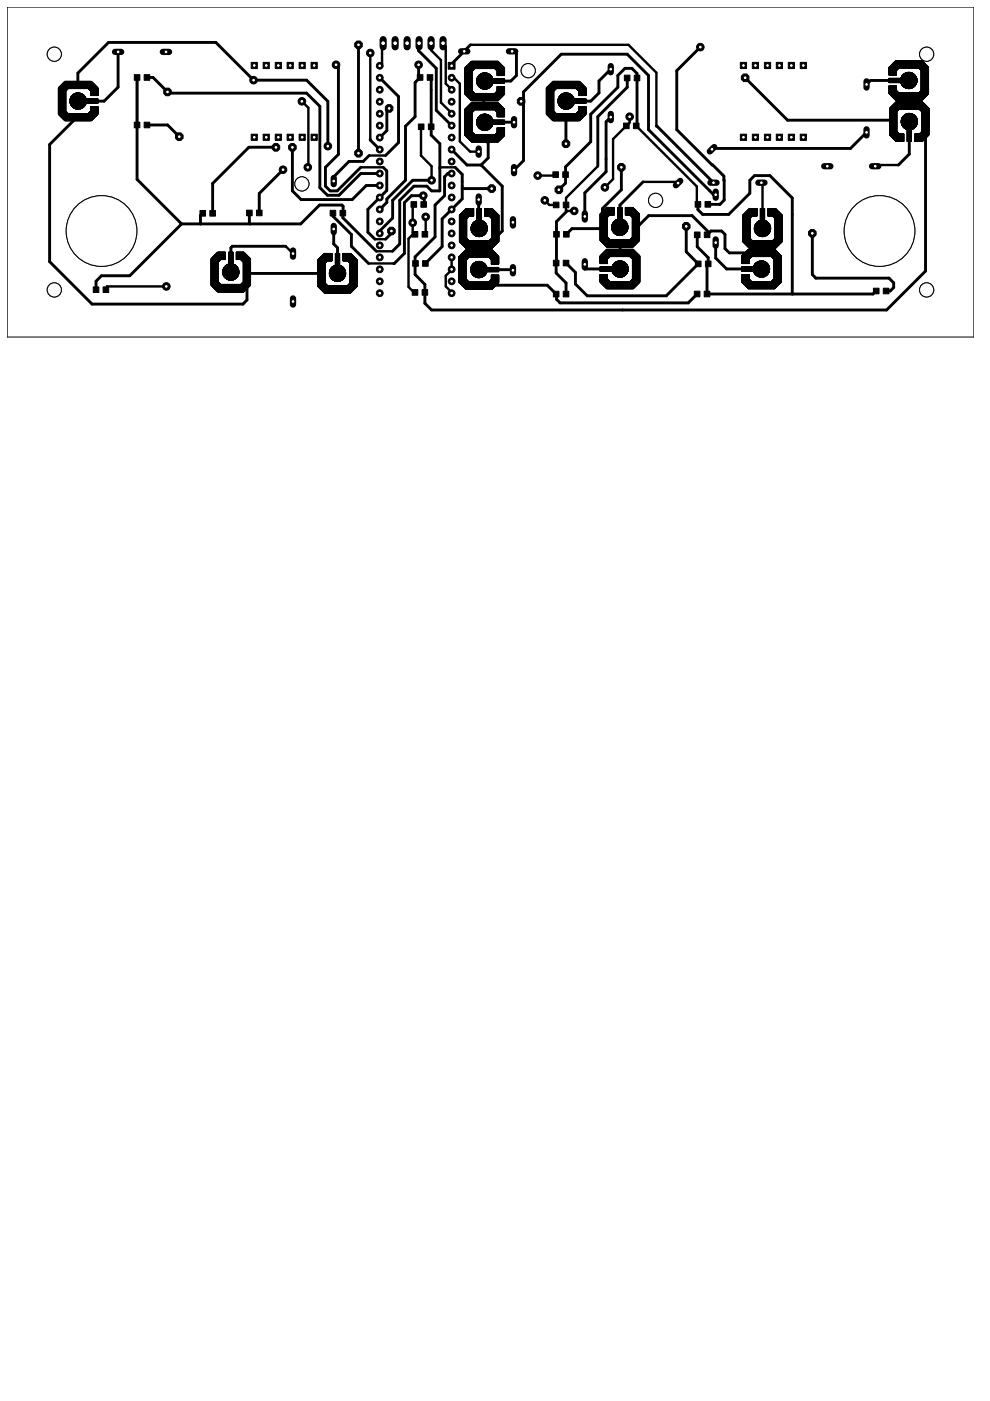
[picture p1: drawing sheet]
<svg xmlns="http://www.w3.org/2000/svg" width="210mm" height="297mm" viewBox="0 0 210 297" stroke-linecap="round" stroke-linejoin="round" font-family="sans-serif">
<g fill="#000" stroke="#000" stroke-width=".21">
<path d="M28.5 15.8h1.2v1.2h-1.2zM30.6 15.8h1.1v1.2h-1.1zM88.5 15.8h1.2v1.2h-1.2zM90.6 15.8h1.2v1.2h-1.2zM106.1 17.1h.4v.2h-.4zM132.4 15.9h1.2v1.2h-1.2zM134.5 15.9h1.2v1.2h-1.2zM189 17h.4v.2h-.4zM192.3 13.3h1.2v.7h-1.2zM15.7 24.5h1.3v.7h-1.3zM19.9 21.3h.4v.2h-.4zM28.5 25.9h1.2v1.2h-1.2z"/>
<path d="M30.6 25.9h1.1v1.2h-1.1zM88.7 26.3h1.2v1.2h-1.2zM90.8 26.3h1.2v1.2h-1.2zM101.9 20.3h1.3v.6h-1.3zM101.9 29h1.3v.7h-1.3zM106.1 25.8h.4v.2h-.4zM117.2 36.4h1.2v1.2h-1.2zM119.2 24.5h1.2v.7h-1.2zM119.3 36.4h1.2v1.2h-1.2zM123.4 21.3h.4v.2h-.4zM132.2 26.1h1.2v1.2h-1.2zM134.3 26.1h1.2v1.2h-1.2z"/>
<path d="M189.1 24.9h.6v1.3h-.6zM192.7 29.1h.2v.4h-.2zM42.4 44.6h1.2v1.2h-1.2zM44.5 44.6h1.2v1.2h-1.2zM48.9 53.9h.2v.5h-.2zM52 57.3h.7v1.2h-.7zM52.3 44.6h1.2v1.1h-1.2zM54.4 44.6h1.2v1.1h-1.2zM70 44.6h1.2v1.2h-1.2zM71.5 54.2h.2v.4h-.2zM72.1 44.6h1.2v1.2h-1.2zM74.7 57.5h.6v1.3h-.6z"/>
<path d="M87.1 42.8h1.2v1.1h-1.2zM87.4 49.1h1.2v1.2h-1.2zM87.5 55.3h1.2v1.2h-1.2zM89.2 42.8h1.2v1.1h-1.2zM89.5 49.1h1.2v1.2h-1.2zM89.6 55.3h1.2v1.2h-1.2zM101.5 44.7h.2v.4h-.2zM104.7 48h.6v1.3h-.6zM104.9 57.1h.4v.2h-.4zM117.3 55.2h1.2v1.2h-1.2zM117.3 42.9h1.2v1.1h-1.2zM117.4 49.1h1.2v1.2h-1.2z"/>
<path d="M119.4 55.2h1.2v1.2h-1.2zM119.4 42.9h1.2v1.1h-1.2zM119.5 49.1h1.2v1.2h-1.2zM127.7 56.9h.4v.2h-.4zM131 53.3h1.3v.6h-1.3zM131.3 44.4h.3v.5h-.3zM134.5 47.8h.7v1.2h-.7zM147.2 49.2h1.2v1.2h-1.2zM147.4 42.7h1.2v1.2h-1.2zM147.4 55.4h1.2v1.1h-1.2zM149.3 49.2h1.2v1.2h-1.2zM149.5 42.7h1.2v1.2h-1.2z"/>
<path d="M149.6 55.4h1.1v1.1h-1.1zM157.7 56.9h.4v.2h-.4zM161 53.3h1.3v.6h-1.3zM161.6 44.7h.2v.4h-.2zM164.8 48h.6v1.3h-.6zM19.8 60.8h1.2v1.2h-1.2zM21.9 60.8h1.2v1.2h-1.2zM87.4 61.4h1.2v1.2h-1.2zM89.5 61.4h1.2v1.2h-1.2zM100.7 60.3h1.2v.6h-1.2zM117.3 61.8h1.2v1.1h-1.2zM119.4 61.8h1.2v1.1h-1.2z"/>
<path d="M147.2 61.7h1.2v1.2h-1.2zM149.3 61.7h1.2v1.2h-1.2zM185.2 61.1h1.2v1.2h-1.2zM187.3 61.1h1.2v1.2h-1.2z"/>
</g>
<g fill="none" stroke="#000" stroke-width=".21">
<path d="M12.4 20h1.5M12.4 19.9h1.5M12.4 19.8h1.5M12.4 19.7h1.5M12.4 19.6h1.5M12.4 19.5h1.5M12.4 19.4h1.5M12.4 19.3h1.5M12.4 18.8h8.3M12.4 18.7h8.3M12.4 18.6h8.3M12.5 18.5h8.1"/>
<path d="M12.6 18.4l8 .1M12.6 18.4h7.9M12.7 18.4h7.7M12.7 18.3h7.7M12.8 18.2h7.5M12.9 18.1h7.3M13 18h7.2M13 18h7.1M13.1 17.9h6.9M13.2 17.8h6.7M13.3 17.8h6.6M13.3 17.7h6.5"/>
<path d="M13.4 17.6h6.3M13.5 17.6h6.2M13.5 17.5h6.1M13.6 17.4h5.9M13.7 17.4h5.8M13.7 17.3h5.7M13.8 17.3h5.5M14 19.2l-1.6 .1M14.1 19.2h-1.7M14.1 19.1l-1.7 .1M14.2 19.1h-1.8M14.2 19h-1.8"/>
<path d="M14.3 19h-1.9M14.3 18.9h-1.9M14.4 18.9h-2M14.4 18.8h-2M15.7 19.9h1.7M15.9 19.8h1.4M16 19.8h1.1M16.2 19.7h.7M16.4 19.7h.2M18.7 18.8h2M18.8 18.9h1.9M18.9 19h1.8"/>
<path d="M19 19.1h1.7M19.1 19.2h1.6M19.2 19.3h1.5M19.2 20h1.5M19.2 19.9h1.5M19.2 19.8h1.5M19.2 19.7h1.5M19.2 19.6h1.5M19.2 19.5h1.5M19.2 19.4h1.5M98.6 20h8.4M98.6 19.9h8.4"/>
<path d="M98.6 19.8h8.4M98.6 19.7l2 .1M98.6 19.7h2M98.6 19.6l1.9 .1M98.6 19.6h1.9M98.6 19.5l1.8 .1M98.6 19.5h1.8M98.6 19.4l1.7 .1M98.6 19.4h1.7M98.6 19.3l1.6 .1M98.6 19.3h1.6M98.6 19.2h1.6"/>
<path d="M98.6 19.1h1.6M98.6 19h1.6M98.6 18.9h1.6M98.6 18.8h1.6M98.6 18.7h1.6M98.6 18.6h1.6M98.6 18.5h1.6M98.6 18.4h1.6M98.6 18.3h1.6M98.6 18.2h1.6M98.6 18.1h1.6M98.6 18h1.6"/>
<path d="M98.6 17.9h1.6M98.6 17.8h1.6M98.6 17.7h1.6M98.6 17.6h1.6M98.6 17.5h1.6M98.6 17.4h1.6M98.6 17.3h1.6M98.6 17.2h1.6M98.6 17.1h1.6M98.6 17h1.6M98.6 16.9h1.6M98.6 16.8h1.6"/>
<path d="M98.6 16.7h1.6M98.6 16.6h1.6M98.6 16.5h1.6M98.6 16.4h1.6M98.6 16.3h1.6M98.6 16.2h1.6M98.6 16.1h1.6M98.6 16h1.6M98.6 15.9h1.6M98.6 15.8h1.6M98.6 15.7h1.6M98.6 15.6h1.6"/>
<path d="M98.6 15.5h1.6M98.6 15.4h1.6M98.6 15.3h1.6M98.6 15.2h1.6M98.6 15.1h1.6M98.6 14.8h1.8M98.6 14.5h8.4M98.6 14.4h8.4M98.7 14.3h8.2M98.7 14.3h8.1M98.8 14.2h8M98.8 14.2h7.9"/>
<path d="M98.9 14.1h7.8M99 14.1h7.6M99 14h7.6M99.1 13.9h7.4M99.2 13.8h7.2M99.3 13.7h7M99.4 13.6h6.8M99.5 13.5h6.6M99.6 13.4h6.4M99.7 13.3h6.2M99.8 13.2h6M99.8 13.2h5.9"/>
<path d="M99.9 13.1h5.8M99.9 13.1h5.7M100 13h5.6M100.2 15h-1.6M100.3 14.9l-1.7 .1M100.3 14.9h-1.7M100.4 14.8l-1.8 .1M100.5 14.7l-1.9 .1M100.5 14.7h-1.9M100.6 14.6h-2M101 17.2h6M101 17.1h6"/>
<path d="M101.1 17.4h5.9M101.1 17.3h5.9M101.1 17.1h5.9M101.1 17h5.9M101.1 16.9h5.9M101.1 17.5h5.9M101.1 16.8h5.9M101.1 17.6h5.9M101.1 16.7h5.9M101.1 17.7h3.4M101.1 16.7h3.4M101.2 17.7h3.2"/>
<path d="M101.2 16.6h3.2M101.2 17.8h3.2M101.2 16.5h3.2M101.2 17.9h3.2M101.2 16.4h3.2M101.3 18h3M101.3 16.3h3M101.3 18.1h3M101.3 18.1h2.9M101.3 16.2h2.9M101.4 18.2h2.8M101.4 16.2h2.8"/>
<path d="M101.4 16.1h2.8M101.5 18.3h2.6M101.5 16.1h2.6M101.5 16h2.6M101.5 18.4h2.5M101.6 16h2.4M101.6 18.4h2.4M101.6 15.9h2.4M101.7 18.5h2.2M101.7 15.9h2.2M101.7 18.5h2.1M101.7 15.8h2.1"/>
<path d="M101.8 18.6h2M101.8 15.8h2M101.9 18.6h1.8M101.9 15.7h1.8M101.9 18.7h1.7M102 15.6h1.6M102.1 18.8h1.4M102.1 15.6h1.4M102.2 18.8h1.2M102.2 15.5h1.1M102.3 18.9h.9M102.3 15.5h.9"/>
<path d="M102.5 18.9h.5M104.9 14.6h2.1M104.9 19.8h2.1M105 14.6h2M105 19.7h2M105.1 19.7h1.9M105.1 14.7h1.9M105.1 19.6h1.9M105.1 14.8h1.9M105.2 19.6h1.8M105.2 14.8h1.8M105.2 19.5h1.8"/>
<path d="M105.3 19.5h1.7M105.3 14.9h1.7M105.3 19.4h1.7M105.4 19.4h1.6M105.4 15h1.6M105.4 19.3h1.6M105.4 19.2h1.6M105.4 19.1h1.6M105.4 19h1.6M105.4 18.9h1.6M105.4 18.8h1.6M105.4 18.7h1.6"/>
<path d="M105.4 18.6h1.6M105.4 18.5h1.6M105.4 18.4h1.6M105.4 16h1.6M105.4 15.9h1.6M105.4 15.8h1.6M105.4 15.7h1.6M105.4 15.6h1.6M105.4 15.5h1.6M105.4 15.4h1.6M105.4 15.3h1.6M105.4 15.2h1.6"/>
<path d="M105.4 15.1h1.6M107 17.6l-5.9 .1M107 14.5h-8.4M115.8 20h1.6M115.8 19.9h1.6M115.8 19.8h1.6M115.8 19.7h1.6M115.8 19.6h1.6M115.8 19.5h1.6M115.8 19.4h1.6M115.8 19.3h1.6M115.8 18.8h8.4"/>
<path d="M115.8 18.7h8.4M115.8 18.6h8.4M115.9 18.6h8.3M115.9 18.6h8.2M116 18.5h8.1M116 18.5h8M116.1 18.4h7.9M116.1 18.4h7.8M116.2 18.3h7.7M116.2 18.2h7.6M116.3 18.2h7.5M116.4 18.1h7.3"/>
<path d="M116.5 18h7.1M116.6 17.9h6.9M116.7 17.8h6.7M116.8 17.7h6.5M116.9 17.6h6.3M116.9 17.6h6.2M117 17.5h6.1M117 17.5h6M117.1 17.4h5.9M117.1 17.4h5.8M117.2 17.3h5.7M117.2 17.3h5.6"/>
<path d="M117.4 19.3h-1.6M117.5 19.2l-1.7 .1M117.5 19.2h-1.7M117.6 19.1l-1.8 .1M117.6 19.1h-1.8M117.7 19h-1.9M117.8 19h-2M117.8 18.9h-2M117.9 18.9h-2.1M117.9 18.8h-2.1M119.2 19.9h1.7M119.2 19.9h1.6"/>
<path d="M119.3 19.8h1.4M119.5 19.8h1.1M119.7 19.7h.7M119.9 19.7h.2M122.2 18.8h2M122.2 18.9h2M122.3 18.9h1.9M122.3 19h1.9M122.4 19h1.8M122.4 19.1h1.8M122.5 19.1h1.7M122.6 19.2h1.6"/>
<path d="M122.7 19.3h1.5M122.7 20h1.5M122.7 19.9h1.5M122.7 19.8h1.5M122.7 19.7h1.5M122.7 19.6h1.5M122.7 19.5h1.5M122.7 19.4h1.5M188.5 19.8h8.4M188.5 19.7h8.4M188.5 19.6l2 .1M188.5 19.6h2"/>
<path d="M188.5 19.5l1.9 .1M188.5 19.5h1.9M188.5 19.4l1.8 .1M188.5 19.4h1.8M188.5 19.3l1.7 .1M188.5 19.3h1.7M188.5 19.2l1.6 .1M188.5 19.2h1.6M188.5 19.1h1.6M188.5 19h1.6M188.5 18.9h1.6M188.5 18.8h1.6"/>
<path d="M188.5 18.7h1.6M188.5 18.6h1.6M188.5 18.5h1.6M188.5 18.4h1.6M188.5 18.3h1.6M188.5 18.2h1.6M188.5 17.5h5.9M188.5 17.4h5.9M188.5 17.3h5.9M188.5 17.2h5.9M188.5 17.1h5.9M188.5 17h5.9"/>
<path d="M188.5 16.9h5.9M188.5 16.8l5.9 .1M188.5 16.8h5.9M188.5 16.7h5.9M188.5 16.6h5.9M188.5 15.9h1.6M188.5 15.8h1.6M188.5 15.7h1.6M188.5 15.6h1.6M188.5 15.5h1.6M188.5 15.4h1.6M188.5 15.3h1.6"/>
<path d="M188.5 15.2h1.6M188.5 15.1h1.6M188.5 15h1.6M188.5 14.9h1.6M188.5 14.6h1.9M188.5 14.4h8.4M188.5 14.3h8.4M188.5 19.9h8.4M188.5 14.3h8.3M188.6 19.9h8.2M188.6 14.2h8.2M188.6 20h8.2"/>
<path d="M188.6 14.2h8.1M188.7 14.1h8M188.7 14.1h7.9M188.8 14h7.8M188.8 13.9h7.7M188.9 13.9h7.6M189 13.8h7.4M189 13.7h7.3M189.1 13.7h7.2M189.2 13.6h7M189.3 13.5h6.8M189.4 13.4h6.6"/>
<path d="M189.5 13.3h6.4M189.6 13.2h6.2M189.6 13.2h6.1M189.7 13.1h6M189.7 13.1h5.9M189.8 13h5.8M189.8 13h5.7M189.9 12.9h5.6M190.1 14.9h-1.6M190.2 14.8l-1.7 .1M190.2 14.8h-1.7M190.3 14.7h-1.8"/>
<path d="M190.4 14.6h-1.9M190.5 14.5h-2M191 17.6h3.3M191 16.5h3.3M191.1 16.4h3.2M191.1 17.7h3.2M191.1 17.8h3.1M191.1 16.3h3.1M191.2 17.9h3M191.2 16.2h3M191.2 18h2.9M191.2 16.1h2.9"/>
<path d="M191.3 18.1h2.8M191.3 16.1h2.8M191.3 16h2.8M191.3 18.2h2.7M191.3 16h2.7M191.4 15.9h2.6M191.4 18.2h2.6M191.4 15.9h2.5M191.5 18.3h2.4M191.5 15.8h2.4M191.6 18.4h2.2M191.6 15.8h2.2"/>
<path d="M191.6 15.7h2.1M191.6 18.4h2.1M191.7 18.5h2M191.7 15.6h2M191.8 18.5h1.8M191.8 15.6h1.8M191.9 18.6h1.6M191.9 15.5h1.6M192 18.6h1.4M192 15.5h1.4M192.1 18.7h1.2M192.1 15.4h1.2"/>
<path d="M192.3 15.4h.8M192.3 18.8h.8M192.5 18.8h.4M192.6 15.3h.2M193.9 18.3l-2.4 .1M194.3 17.7l-3.2 .1M194.4 17.5h-5.9M194.4 17.4h-5.9M194.8 19.7h2.1M194.8 14.5h2.1M194.9 14.5h2M194.9 19.6h2"/>
<path d="M194.9 14.6h2M195 14.6h1.9M195 19.5h1.9M195.1 14.7h1.8M195.1 19.4h1.8M195.1 14.8h1.8M195.2 19.3h1.7M195.2 14.8h1.7M195.3 19.3h1.6M195.3 14.9h1.6M195.3 19.2h1.6M195.3 19.1h1.6"/>
<path d="M195.3 19h1.6M195.3 18.9h1.6M195.3 18.8h1.6M195.3 18.7h1.6M195.3 18.6h1.6M195.3 18.5h1.6M195.3 18.4h1.6M195.3 18.3h1.6M195.3 18.2h1.6M195.3 18.1h1.6M195.3 18h1.6M195.3 17.9h1.6"/>
<path d="M195.3 17.8h1.6M195.3 17.7h1.6M195.3 17.6h1.6M195.3 17.5h1.6M195.3 17.4h1.6M195.3 17.3h1.6M195.3 17.2h1.6M195.3 17.1h1.6M195.3 17h1.6M195.3 16.9h1.6M195.3 16.8h1.6M195.3 16.7h1.6"/>
<path d="M195.3 16.6h1.6M195.3 16.5h1.6M195.3 16.4h1.6M195.3 16.3h1.6M195.3 16.2h1.6M195.3 16.1h1.6M195.3 16h1.6M195.3 15.9h1.6M195.3 15.8h1.6M195.3 15.7h1.6M195.3 15.6h1.6M195.3 15.5h1.6"/>
<path d="M195.3 15.4h1.6M195.3 15.3h1.6M195.3 15.2h1.6M195.3 15.1h1.6M195.3 15h1.6M196.9 14.4h-8.4M12.4 24.2h8.3M12.4 24.1h8.3M12.4 24l8.3 .1M12.4 24h2M12.4 23.9l2 .1M12.4 23.9h1.9"/>
<path d="M12.4 23.8l1.8 .1M12.4 23.8h1.8M12.4 23.7l1.8 .1M12.4 23.7h1.7M12.4 23.6l1.6 .1M12.4 23.6h1.6M12.4 23.5h1.5M12.4 23.4h1.5M12.4 23.3h1.5M12.4 23.2h1.5M12.4 23.1h1.5M12.4 23h1.5"/>
<path d="M12.4 22.9h1.5M12.4 22.8h1.5M12.4 22.7h1.5M12.4 22.6h1.5M12.4 22.5h1.5M12.4 22.4h1.5M12.4 22.3h1.5M12.4 22.2h1.5M12.4 22.1h1.5M12.4 22h1.5M12.4 21.9h1.5M12.4 21.8h1.5"/>
<path d="M12.4 21.7h1.5M12.4 21.6h1.5M12.4 21.5h1.5M12.4 21.4h1.5M12.4 21.3h1.5M12.4 21.2h1.5M12.4 21.1h1.5M12.4 21h1.5M12.4 20.9h1.5M12.4 20.8h1.5M12.4 20.7h1.5M12.4 20.6h1.5"/>
<path d="M12.4 20.5h1.5M12.4 20.4h1.5M12.4 20.3h1.5M12.4 20.2h1.5M12.4 20.1h1.5M12.4 24.3h8.3M12.5 24.3h8.1M12.5 24.4h8.1M12.6 24.4h7.9M12.6 24.5h7.9M12.7 24.5h7.7M12.7 24.6h7.7"/>
<path d="M12.8 24.6h7.5M12.8 24.7h7.5M12.9 24.7h7.3M13 24.8h7.2M13 24.8h7.1M13.1 24.9h7M13.1 25h6.9M13.2 25h6.8M13.2 25.1h6.7M13.3 25.1h6.6M13.3 25.2h6.5M13.4 25.2h6.3"/>
<path d="M13.4 25.3h6.3M13.5 25.3h6.1M13.5 25.4h6.1M13.6 25.4h5.9M13.7 25.5h5.8M13.7 25.5h5.7M13.8 25.6h5.6M14.8 21.5h5.9M14.8 21.4h5.9M14.8 21.7h5.9M14.8 21.6h5.9M14.8 21.3h5.9"/>
<path d="M14.8 21.2h5.9M14.9 21.8h5.8M14.9 21.7h5.8M14.9 21.1h5.8M14.9 21.9h5.8M14.9 21h5.8M14.9 21.9h3.3M14.9 20.9l3.3 .1M14.9 22h3.3M14.9 20.9h3.3M14.9 20.8h3.3M15 22.1h3.2"/>
<path d="M15 20.7h3.2M15 20.7h3.1M15 20.6h3.1M15 22.2h3.1M15.1 20.6h3M15.1 22.3h3M15.1 20.5h3M15.1 22.4h2.9M15.1 20.4h2.9M15.2 22.4h2.8M15.2 20.4h2.8M15.2 22.5h2.7"/>
<path d="M15.2 20.4h2.7M15.2 20.3h2.7M15.3 22.6h2.6M15.3 20.2h2.5M15.3 22.6h2.5M15.4 22.7h2.4M15.4 20.2h2.3M15.5 20.1h2.2M15.5 22.8h2.1M15.5 20h2.1M15.6 22.8h1.9M15.6 20h1.9"/>
<path d="M15.6 22.9h1.9M15.7 22.9h1.7M15.8 23h1.5M16 23.1h1.1M16.1 23.1h.9M16.3 23.2h.4M17.7 22.7l-2.2 .1M18.1 22.2h-3.1M18.7 24h2M18.8 24h1.9M18.8 23.9h1.9M18.9 23.9h1.8"/>
<path d="M18.9 23.8h1.8M19 23.8h1.7M19 23.7h1.7M19.1 23.7h1.6M19.1 23.6h1.6M19.2 23.5h1.5M19.2 23.4h1.5M19.2 23.3h1.5M19.2 23.2h1.5M19.2 23.1h1.5M19.2 23h1.5M19.2 22.9h1.5"/>
<path d="M19.2 22.8h1.5M19.2 22.7h1.5M19.2 22.6h1.5M19.2 20.2h1.5M19.2 20.1h1.5M98.6 25.6h1.6M98.6 25.5h1.6M98.6 25.4h1.6M98.6 25.3h1.6M98.6 25.2h1.6M98.6 25.1h1.6M98.6 25h1.6"/>
<path d="M98.6 24.9h1.6M98.6 24.8h1.6M98.6 24.7h1.6M98.6 24.6h1.6M98.6 24.5h1.6M98.6 24.4h1.6M98.6 24.3h1.6M98.6 24.2h1.6M98.6 24.1h1.6M98.6 24h1.6M98.6 23.9h1.6M98.6 23.8h1.6"/>
<path d="M98.6 23.2h8.4M98.6 28.7h8.4M98.6 28.6h8.4M98.6 28.5h2M98.6 28.4l2 .1M98.6 28.4h1.9M98.6 28.3l1.9 .1M98.6 28.3h1.8M98.6 28.2l1.8 .1M98.6 28.2h1.7M98.6 28.1l1.7 .1M98.6 28.1h1.6"/>
<path d="M98.6 28h1.6M98.6 27.9h1.6M98.6 27.8h1.6M98.6 27.7h1.6M98.6 27.6h1.6M98.6 27.5h1.6M98.6 27.4h1.6M98.6 27.3h1.6M98.6 27.2h1.6M98.6 27.1h1.6M98.6 27h1.6M98.6 26.9h1.6"/>
<path d="M98.6 26.8h1.6M98.6 26.7h1.6M98.6 26.6h1.6M98.6 26.5h1.6M98.6 26.4h1.6M98.6 26.3h1.6M98.6 26.2h1.6M98.6 26.1h1.6M98.6 26h1.6M98.6 25.9h1.6M98.6 25.8h1.6M98.6 25.7h1.6"/>
<path d="M98.6 23.1h8.4M98.7 28.8h8.2M98.7 23.1h8.2M98.7 20h8.2M98.7 23h8.2M98.7 20.1h8.2M98.7 28.8h8.1M98.8 23h8M98.8 20.2h8M98.8 22.9h8M98.8 28.9h7.9M98.9 22.9h7.8"/>
<path d="M98.9 20.2h7.8M98.9 29h7.8M98.9 22.8h7.8M98.9 20.3h7.8M99 20.3h7.6M99 29.1h7.6M99 22.8h7.6M99 22.7h7.6M99 20.4h7.6M99.1 22.6h7.4M99.1 20.4h7.4M99.1 29.2h7.4"/>
<path d="M99.1 22.6h7.3M99.1 29.3h7.3M99.2 29.3h7.2M99.2 22.5h7.2M99.2 20.6h7.2M99.3 22.5h7M99.3 20.6h7M99.3 29.4h7M99.3 22.4h7M99.3 20.7h7M99.3 20.7h6.9M99.4 22.4h6.8"/>
<path d="M99.4 29.5h6.8M99.4 22.3h6.8M99.4 20.8h6.8M99.5 22.3h6.6M99.5 20.8h6.6M99.5 29.6h6.6M99.5 20.9h6.6M99.5 22.2h6.6M99.6 22.2h6.4M99.6 20.9h6.4M99.6 29.7h6.4M99.6 22.1h6.4"/>
<path d="M99.6 21h6.4M99.7 22.1h6.2M99.7 21h6.2M99.7 29.8h6.2M99.7 22h6.2M99.7 21.1h6.2M99.8 21.1h6M99.8 21.9h6M99.8 29.9h6M99.8 21.9h5.9M99.8 21.2h5.9M99.8 29.9h5.9"/>
<path d="M99.9 21.2h5.8M99.9 30h5.8M99.9 21.8h5.8M99.9 30h5.7M99.9 21.8h5.7M99.9 21.3h5.7M100 21.3h5.6M100 21.7h5.6M100 30.1h5.6M100.2 23.7l-1.6 .1M100.3 23.7h-1.7M100.3 23.6l-1.7 .1"/>
<path d="M100.4 23.6h-1.8M100.4 23.5l-1.8 .1M100.5 23.5h-1.9M100.5 23.4l-1.9 .1M100.6 23.4h-2M100.6 23.3h-2M101 26h6M101 25.9h6M101 25.8h6M101.1 26.2h5.9M101.1 26.1h5.9M101.1 26h5.9"/>
<path d="M101.1 25.8h5.9M101.1 25.7h5.9M101.1 25.6h5.9M101.1 26.3h5.9M101.1 25.5h5.9M101.1 25.4l5.9 .1M101.1 25.4h3.4M101.1 26.4h3.4M101.2 25.3h3.2M101.2 26.5h3.2M101.2 26.6h3.2M101.2 25.2h3.2"/>
<path d="M101.2 26.7h3.2M101.3 25.1h3.1M101.3 25.1h3M101.3 26.8h3M101.3 25h3M101.3 25h2.9M101.3 26.9h2.9M101.4 26.9h2.8M101.4 24.9h2.8M101.5 24.8h2.6M101.5 27h2.6M101.5 27.1h2.6"/>
<path d="M101.5 27.1h2.5M101.6 24.7h2.4M101.6 27.2h2.4M101.7 27.2h2.2M101.7 24.6h2.2M101.7 27.3h2.1M101.7 24.6h2.1M101.8 24.5h2M101.8 27.3h2M101.9 27.4h1.8M101.9 24.4h1.8M101.9 27.4h1.7"/>
<path d="M102 24.4h1.6M102 27.5h1.5M102.1 24.3h1.4M102.2 24.3h1.2M102.2 27.5h1.2M102.3 27.6h.9M102.4 24.2h.8M102.5 27.6h.5M102.6 24.2h.4M104.2 27h-2.8M104.9 23.3h2.1M104.9 28.5h2.1"/>
<path d="M105 23.4h2M105 28.5h2M105.1 23.4h1.9M105.1 28.4h1.9M105.1 23.5h1.9M105.2 28.3h1.8M105.2 23.6h1.8M105.3 23.6h1.7M105.3 28.2h1.7M105.3 23.7h1.7M105.4 28.1h1.6M105.4 24.7h1.6"/>
<path d="M105.4 24.6h1.6M105.4 24.5h1.6M105.4 24.4h1.6M105.4 24.3h1.6M105.4 24.2h1.6M105.4 24.1h1.6M105.4 24h1.6M105.4 23.9h1.6M105.4 23.8h1.6M105.4 28h1.6M105.4 27.9h1.6M105.4 27.8h1.6"/>
<path d="M105.4 27.7h1.6M105.4 27.6h1.6M105.4 27.5h1.6M105.4 27.4h1.6M105.4 27.3h1.6M105.4 27.2h1.6M105.4 27.1h1.6M105.9 29.8h-6.2M106.4 20.5h-7.3M106.6 29l-7.6 .1M106.8 20.1l-8 .1M106.8 28.9h-8"/>
<path d="M107 23.3h-8.4M107 26.4h-5.9M115.8 24.2h8.4M115.8 24.1h8.4M115.8 24l8.4 .1M115.8 24h2.1M115.8 23.9l2 .1M115.8 23.9h2M115.8 23.8l1.9 .1M115.8 23.8h1.9M115.8 23.7l1.8 .1M115.8 23.7h1.8"/>
<path d="M115.8 23.6l1.7 .1M115.8 23.6h1.7M115.8 23.5l1.6 .1M115.8 23.5h1.6M115.8 23.4h1.6M115.8 23.3h1.6M115.8 23.2h1.6M115.8 23.1h1.6M115.8 23h1.6M115.8 22.9h1.6M115.8 22.8h1.6M115.8 22.7h1.6"/>
<path d="M115.8 22.6h1.6M115.8 22.5h1.6M115.8 22.4h1.6M115.8 22.3h1.6M115.8 22.2h1.6M115.8 22.1h1.6M115.8 22h1.6M115.8 21.9h1.6M115.8 21.8h1.6M115.8 21.7h1.6M115.8 21.6h1.6M115.8 21.5h1.6"/>
<path d="M115.8 21.4h1.6M115.8 21.3h1.6M115.8 21.2h1.6M115.8 21.1h1.6M115.8 21h1.6M115.8 20.9h1.6M115.8 20.8h1.6M115.8 20.7h1.6M115.8 20.6h1.6M115.8 20.5h1.6M115.8 20.4h1.6M115.8 20.3h1.6"/>
<path d="M115.8 20.2h1.6M115.8 20.1h1.6M115.9 24.2h8.3M115.9 24.3h8.3M116 24.3h8.1M116 24.4h8.1M116.1 24.4h7.9M116.1 24.5h7.9M116.2 24.5h7.7M116.2 24.6h7.7M116.3 24.6h7.5M116.3 24.7h7.4"/>
<path d="M116.4 24.7h7.3M116.4 24.8h7.3M116.5 24.8h7.1M116.5 24.9h7M116.6 25h6.9M116.6 25h6.8M116.7 25.1h6.7M116.8 25.1h6.5M116.8 25.2h6.5M116.9 25.2h6.3M116.9 25.3h6.3M117 25.3h6.1"/>
<path d="M117 25.4h6M117.1 25.4h5.9M117.1 25.5h5.9M117.2 25.5h5.7M117.2 25.6h5.6M118.3 21.6h5.9M118.3 21.5h5.9M118.3 21.4h5.9M118.3 21.3h5.9M118.3 21.2h5.9M118.3 21.7h5.9M118.3 21.1h5.9"/>
<path d="M118.3 21.8h5.9M118.3 21h5.9M118.4 21h5.8M118.4 21h3.3M118.4 21.9h3.3M118.4 20.9h3.3M118.4 22h3.3M118.4 20.8h3.3M118.4 22.1h3.2M118.4 20.7h3.2M118.5 22.1h3.1M118.5 22.2h3.1"/>
<path d="M118.5 20.7h3.1M118.5 20.6h3.1M118.6 22.3h2.9M118.6 20.5h2.9M118.6 22.4h2.9M118.6 20.4h2.9M118.7 22.5h2.7M118.7 20.4h2.7M118.7 20.3h2.7M118.7 22.6h2.6M118.8 20.2l2.5 .1M118.8 22.6h2.5"/>
<path d="M118.8 20.2h2.5M118.9 22.7h2.3M118.9 20.2h2.3M118.9 20.1h2.3M119 22.8h2.1M119 20h2.1M119 22.8h2M119.1 20h1.9M119.1 22.9h1.9M119.2 22.9h1.7M119.3 23h1.5M119.4 23.1h1.2"/>
<path d="M119.5 23.1h1M119.8 23.2h.4M122.2 24h2M122.3 23.9h1.9M122.4 23.8h1.8M122.5 23.7h1.7M122.6 23.7h1.6M122.6 23.6h1.6M122.7 23.6h1.5M122.7 23.5h1.5M122.7 23.4h1.5M122.7 23.3h1.5"/>
<path d="M122.7 23.2h1.5M122.7 23.1h1.5M122.7 23h1.5M122.7 22.9h1.5M122.7 22.8h1.5M122.7 22.7h1.5M122.7 22.6h1.5M122.7 20.2h1.5M122.7 20.1h1.5M124.2 21.9h-5.8M188.6 23v5.6M188.7 22.9v5.7"/>
<path d="M188.7 20h8M188.7 20.1h8M188.7 22.9v5.8M188.8 22.8v5.9M188.8 20.1h7.8M188.8 20.2h7.8M188.8 22.8v6M188.9 22.8v6M188.9 20.2h7.6M188.9 20.3h7.5M188.9 22.7v6.2M189 20.3h7.4"/>
<path d="M189 22.6v6.3M189 22.6v6.4M189 20.4h7.3M189.1 22.5v6.5M189.1 20.4h7.2M189.1 20.5h7.1M189.1 22.5v6.6M189.2 22.4v6.7M189.2 20.6h7M189.3 20.6h6.8M189.3 22.4v6.8M189.3 22.3v7"/>
<path d="M189.3 20.7h6.8M189.3 20.7h6.7M189.4 22.2v7.1M189.4 22.2v7.2M189.4 20.8h6.6M189.5 20.8h6.4M189.5 22.1v7.3M189.5 22.1v7.4M189.5 22.1l.1 7.4M189.6 20.9h6.2M189.6 22v7.6M189.6 21h6.1"/>
<path d="M189.7 21h6M189.7 21.9v7.7M189.7 21.9v7.8M189.7 21.1h5.9M189.8 21.1h5.8M189.8 21.8v7.9M189.8 21.8v8M189.8 21.2h5.7M189.9 21.2h5.6M189.9 21.7v8.1M189.9 21.7v8.2M190 21.6v8.4"/>
<path d="M190.1 21.6v8.4M190.2 21.6v8.4M190.2 28v2M190.2 21.6v2M190.3 28v2M190.3 21.6v2M190.3 28.1v1.9M190.4 21.6l-.1 1.9M190.4 28.1v1.9M190.4 21.6v1.9M190.4 28.2v1.8M190.5 21.6l-.1 1.8"/>
<path d="M190.5 28.2v1.8M190.5 21.6v1.7M190.5 28.3v1.7M190.6 21.6l-.1 1.7M190.6 28.3v1.7M190.6 21.6v1.6M190.6 28.4v1.6M190.7 21.6l-.1 1.6M190.7 21.6v1.5M190.7 28.4v1.6M190.8 21.6v1.5M190.8 28.4v1.6"/>
<path d="M190.9 21.6v1.5M190.9 28.4v1.6M191 21.6v1.5M191 28.4v1.6M191.1 25.7v.2M191.1 21.6v1.5M191.1 28.4v1.6M191.1 25.4v.7M191.2 25.2v1.1M191.2 21.6v1.5M191.2 28.4v1.6M191.2 25.1v1.3"/>
<path d="M191.3 25v1.6M191.3 21.6v1.5M191.3 28.4v1.6M191.3 24.9v1.7M191.4 24.8v1.9M191.4 21.6v1.5M191.4 28.4v1.6M191.4 24.7v2.1M191.5 24.7v2.2M191.5 21.6v1.5M191.5 28.4v1.6M191.5 24.6v2.3"/>
<path d="M191.6 24.6v2.4M191.6 21.6v1.5M191.6 24.5v2.6M191.6 28.4v1.6M191.7 24.5v2.6M191.7 21.6v1.5M191.7 24.4v2.7M191.8 24.4v2.8M191.8 21.6v1.5M191.9 21.6v1.5M191.9 24.3v3M192 21.6v1.5"/>
<path d="M192 24.3v3M192 24.2l.1 3.2M192.1 21.6v1.5M192.1 24.2v3.2M192.2 24.2v3.2M192.2 21.6v1.5M192.3 24.1v3.3M192.3 21.6v1.5M192.3 24.1v3.4M192.3 24.1v5.9M192.4 21.6v1.5M192.4 24.1v5.9"/>
<path d="M192.5 24.1v5.9M192.5 21.6v1.5M192.6 21.6v1.5M192.6 24v6M192.7 21.6v1.5M192.7 24v6M192.8 21.6v1.5M192.8 24v6M192.9 21.6v1.5M192.9 24v6M193 21.6v1.5M193 24v6"/>
<path d="M193 24.1v5.9M193.1 21.6v1.5M193.1 24.1v5.9M193.2 21.6v1.5M193.2 24.1v5.9M193.3 21.6v1.5M193.3 24.1v5.9M193.3 24.1v3.4M193.4 21.6v1.5M193.4 24.2v3.2M193.5 21.6v1.5M193.5 24.2v3.2"/>
<path d="M193.6 21.6v1.5M193.6 24.2v3.1M193.6 24.3v3M193.7 21.6v1.5M193.7 24.3v3M193.7 24.3v2.9M193.8 21.6v1.5M193.8 24.4v2.8M193.9 21.6v1.5M193.9 24.4v2.7M193.9 24.5v2.6M194 28.4v1.6"/>
<path d="M194 21.6v1.5M194 24.6v2.4M194.1 21.6v1.5M194.1 24.7v2.2M194.1 28.4v1.6M194.2 21.6v1.5M194.2 24.8v2M194.2 28.4v1.6M194.2 24.8v1.9M194.3 21.6v1.5M194.3 24.9v1.7M194.3 28.4v1.6"/>
<path d="M194.4 21.6v1.5M194.4 25v1.5M194.4 28.4v1.6M194.4 25.1v1.3M194.5 21.6v1.5M194.5 25.3v1M194.5 28.4v1.6M194.5 25.6v.4M194.6 21.6v1.5M194.6 28.4v1.6M194.7 21.6v1.5M194.7 28.4v1.6"/>
<path d="M194.8 21.6v1.5M194.8 28.4v1.6M194.9 21.6v1.6M194.9 28.4v1.6M194.9 21.6l.1 1.6M195 28.4v1.6M195 21.6v1.7M195 28.3v1.7M195.1 21.6v1.7M195.1 28.3v1.7M195.1 21.6v1.8M195.1 28.2v1.8"/>
<path d="M195.2 21.6v1.8M195.2 28.2v1.8M195.2 21.6v1.9M195.2 28.1v1.9M195.3 21.6v1.9M195.3 28v2M195.3 21.6v2M195.4 21.6v2M195.4 27.9v2.1M195.4 21.6v8.4M195.5 21.6v8.4M195.6 21.6v8.4"/>
<path d="M195.6 21.7v8.2M195.7 21.7v8.2M195.7 21.7v8.1M195.8 21.8v8M195.8 21.9v7.8M195.9 20.9h-6.4M195.9 21.9v7.8M195.9 21.9v7.7M196 22v7.5M196 22.1v7.4M196.1 22.1v7.3M196.2 22.2v7.2"/>
<path d="M196.2 22.2v7.1M196.3 22.3v7M196.3 22.4v6.8M196.4 22.4v6.8M196.4 22.4v6.7M196.5 22.5v6.6M196.5 22.6v6.4M196.6 22.6v6.4M196.6 22.6v6.3M196.7 22.7v6.2M196.7 22.8v6M196.8 22.8v6"/>
<path d="M196.8 22.9v5.8M196.9 22.9v5.8M197 23v5.6M44.7 54.9v5.6M44.8 54.8v5.7M44.9 54.8v5.8M44.9 54.7v5.9M45 54.7v6M45 54.6v6.1M45.1 54.6v6.2M45.1 54.5v6.3M45.2 54.5v6.4"/>
<path d="M45.2 54.4v6.5M45.3 54.4v6.6M45.3 54.3v6.7M45.4 54.3v6.8M45.4 54.2v7M45.5 54.2v7M45.6 54.1v7.2M45.6 54v7.3M45.6 54l.1 7.4M45.7 54v7.4M45.8 53.9v7.6M45.8 53.8v7.7"/>
<path d="M45.9 53.8v7.8M45.9 53.7v7.9M46 53.7v8M46 53.6v8.1M46.1 53.6v8.2M46.1 53.5v8.3M46.1 53.5l.1 8.4M46.2 53.5v8.4M46.3 53.5l-.1 8.4M46.3 59.8v2.1M46.3 53.5v2M46.4 59.9v2"/>
<path d="M46.4 53.5v2M46.4 53.5v1.9M46.5 59.9v2M46.5 53.5v1.9M46.5 53.5v1.8M46.6 53.5v1.8M46.7 53.5l-.1 1.7M46.7 53.5v1.7M46.8 53.5l-.1 1.6M46.8 53.5v1.6M46.8 53.5v1.5M46.9 53.5v1.5"/>
<path d="M47 53.5v1.5M47.1 53.5v1.5M47.2 53.5v1.5M47.2 57.3v.8M47.3 53.5v1.5M47.3 57.1v1.2M47.3 57v1.4M47.4 53.5v1.5M47.4 56.9v1.6M47.5 56.8v1.8M47.5 53.5v1.5M47.5 56.7v2"/>
<path d="M47.6 56.6v2.1M47.6 53.5v1.5M47.6 56.6v2.2M47.6 56.5l.1 2.3M47.7 53.5v1.5M47.7 56.4v2.5M47.8 53.5v1.5M47.8 56.4v2.5M47.8 56.3v2.7M47.9 56.3v2.7M47.9 56.3v2.8M48 56.2v2.9"/>
<path d="M48 56.2v3M48.1 56.2v3M48.1 56.1v3.1M48.2 56.1v3.1M48.3 56.1v3.2M48.3 56v3.3M48.4 56v3.3M48.5 53.5v5.9M48.6 53.5v5.9M48.6 53.5l.1 5.9M48.7 53.5v5.9M48.8 53.5v5.9"/>
<path d="M48.9 53.5v5.9M49 53.5v5.9M49.1 53.5v5.9M49.2 53.5v5.9M49.3 53.5v5.9M49.4 53.5v5.9M49.4 56v3.3M49.5 56v3.3M49.6 56v3.3M49.6 56.1v3.2M49.7 56.1v3.1M49.8 56.2v3"/>
<path d="M49.9 56.2v2.9M50 56.3v2.7M50.1 56.4v2.6M50.1 53.5v1.5M50.1 56.4v2.5M50.2 53.5v1.5M50.2 56.5v2.4M50.2 56.5v2.3M50.3 53.5v1.5M50.3 56.6v2.1M50.3 56.7v2M50.4 53.5v1.5"/>
<path d="M50.4 56.7v1.9M50.4 56.8v1.7M50.5 53.5v1.5M50.5 57v1.4M50.5 57v1.3M50.6 53.5v1.5M50.6 57.2v1M50.7 53.5v1.5M50.7 57.4v.6M50.8 53.5v1.5M50.9 53.5v1.5M51 53.5v1.5"/>
<path d="M51.1 53.5v1.6M51.1 53.5l.1 1.6M51.2 53.5v1.7M51.2 53.5l.1 1.7M51.3 53.5v1.8M51.4 53.5v1.9M51.4 60v1.9M51.4 59.9v2M51.5 53.5v2M51.5 59.9v2M51.5 59.8v2.1M51.6 53.5v8.4"/>
<path d="M51.7 53.5v8.4M51.8 53.6v8.2M51.9 53.6v8.1M51.9 53.7v8M52 53.8v7.8M52.1 53.9v7.6M52.1 53.9v7.5M52.2 54v7.4M52.2 54v7.3M52.3 54.1v7.2M52.3 54.1v7.1M52.4 54.2v7"/>
<path d="M52.5 54.2v6.9M52.5 54.3v6.8M52.6 54.3v6.7M52.6 54.4v6.6M52.7 54.4v6.5M52.7 54.5v6.4M52.8 54.5v6.3M52.8 54.6v6.1M52.9 54.7v6M53 54.7l-.1 5.9M53 54.8v5.8M53 54.8v5.7"/>
<path d="M53.1 54.9v5.6M67.4 55.1v5.6M67.4 55.1v5.7M67.5 55v5.8M67.5 55v5.9M67.6 54.9v6M67.6 54.9v6.1M67.7 54.8v6.2M67.8 54.8v6.3M67.8 54.7v6.5M67.9 54.7v6.5M67.9 54.6v6.7"/>
<path d="M68 54.5v6.8M68 54.5v6.9M68.1 54.4v7M68.1 54.4v7.1M68.2 54.3v7.2M68.2 54.3v7.3M68.3 54.2v7.4M68.3 54.2v7.5M68.4 54.1v7.6M68.5 54.1v7.7M68.5 54v7.8M68.6 54v7.9"/>
<path d="M68.6 53.9v8M68.7 53.8v8.2M68.8 53.7v8.4M68.9 53.7v8.4M69 53.7l-.1 2.1M69 53.7v2M69.1 53.7l-.1 2M69.1 53.7v1.9M69.2 53.7v1.9M69.2 53.7v1.8M69.3 53.7v1.8M69.3 53.7v1.7"/>
<path d="M69.4 53.7v1.7M69.4 53.7v1.6M69.5 53.7v1.6M69.6 53.7v1.6M69.7 53.7v1.6M69.8 53.7v1.6M69.8 57.8v.3M69.9 57.5v.9M69.9 53.7v1.6M69.9 57.3v1.2M70 53.7v1.6M70 57.2v1.5"/>
<path d="M70 57.1v1.7M70.1 53.7v1.6M70.1 57v1.8M70.1 56.9v2M70.2 53.7v1.6M70.2 56.9v2.1M70.3 56.8v2.3M70.3 53.7v1.6M70.3 56.7v2.4M70.4 56.7v2.5M70.4 53.7v1.6M70.4 56.6v2.6"/>
<path d="M70.5 56.6v2.6M70.5 56.5v2.8M70.6 56.5v2.9M70.7 56.4v3M70.8 56.4v3.1M70.8 56.3v3.2M70.8 56.3l.1 3.2M70.9 56.3v3.2M71 56.3v3.3M71.1 53.7v5.9M71.2 53.7v5.9M71.3 53.7v5.9"/>
<path d="M71.4 53.7v5.9M71.5 53.7v6M71.6 53.7v6M71.6 53.7v5.9M71.7 53.7v5.9M71.8 53.7v5.9M71.9 53.7v5.9M72 53.7v5.9M72.1 56.3v3.3M72.2 56.3v3.2M72.3 56.3v3.2M72.3 56.4v3.1"/>
<path d="M72.4 56.4v3M72.5 56.5v2.9M72.6 56.5v2.8M72.7 56.6v2.6M72.7 53.7v1.6M72.8 53.7v1.6M72.8 56.7v2.4M72.9 53.7v1.6M72.9 56.8v2.2M72.9 56.9v2.1M73 53.7v1.6M73 57v1.9"/>
<path d="M73 57v1.8M73.1 53.7v1.6M73.1 57.1v1.6M73.1 57.2v1.5M73.2 53.7v1.6M73.2 57.4v1.1M73.2 57.5v.9M73.3 53.7v1.6M73.3 57.8v.2M73.4 53.7v1.6M73.5 53.7v1.6M73.6 53.7v1.6"/>
<path d="M73.7 53.7v1.6M73.7 53.7v1.7M73.8 53.7v1.7M73.8 53.7l.1 1.8M73.9 53.7v1.8M73.9 53.7l.1 1.9M74 53.7v1.9M74 53.7l.1 2M74.1 53.7v2M74.1 53.7l.1 2.1M74.2 53.7v8.4M74.3 53.7v8.4"/>
<path d="M74.4 53.8v8.3M74.4 53.8v8.2M74.5 53.9v8.1M74.5 53.9v8M74.6 54v7.9M74.6 54v7.8M74.7 54.1v7.7M74.7 54.1v7.6M74.8 54.2v7.5M74.8 54.2v7.4M74.9 54.3v7.3M74.9 54.3v7.2"/>
<path d="M75 54.4v7M75.1 54.5v6.9M75.1 54.5v6.8M75.2 54.6v6.6M75.2 54.7v6.5M75.3 54.7v6.4M75.4 54.8v6.3M75.4 54.8v6.2M75.5 54.9v6.1M75.5 54.9v6M75.6 55v5.9M75.6 55v5.8"/>
<path d="M75.7 55.1v5.7M75.7 55.1v5.6M97.3 59.9h8.4M97.3 59.8h8.4M97.3 59.7l2.1 .1M97.3 59.7h2M97.3 59.6h2M97.3 59.6h1.9M97.3 59.5h1.9M97.3 59.5h1.8M97.3 59.4h1.8M97.3 59.4h1.7"/>
<path d="M97.3 59.3h1.7M97.3 59.2h1.6M97.3 59.1h1.6M97.3 59h1.6M97.3 58.9h1.6M97.3 58.8h1.6M97.3 58.7h1.6M97.3 58.6h1.6M97.3 58.5h1.6M97.3 58.4h1.6M97.3 58.3h1.6M97.3 58.2h1.6"/>
<path d="M97.3 58.1h1.6M97.3 58h1.6M97.3 57.9h1.6M97.3 57.8h1.6M97.3 57.7h1.6M97.3 57.6h1.6M97.3 57.5h1.6M97.3 57.4h1.6M97.3 57.3h1.6M97.3 57.2h1.6M97.3 57.1h1.6M97.3 57h1.6"/>
<path d="M97.3 56.9h1.6M97.3 56.8h1.6M97.3 56.7h1.6M97.3 56.6h1.6M97.3 56.5h1.6M97.3 56.4h1.6M97.3 56.3h1.6M97.3 56.2h1.6M97.3 56.1h1.6M97.3 56h1.6M97.3 55.9h1.6M97.3 55.8h1.6"/>
<path d="M97.3 55.7h1.6M97.3 55.6h1.6M97.3 55.5h1.6M97.3 55.4h1.6M97.3 55.3h1.6M97.3 55.2h1.6M97.3 55.1h1.6M97.3 55h1.6M97.3 54.5h8.4M97.3 54.4h8.4M97.4 59.9h8.3M97.4 54.4h8.3"/>
<path d="M97.4 60h8.3M97.4 45.6v5.6M97.4 54.3h8.2M97.5 45.6v5.7M97.5 54.3h8.1M97.5 45.5v5.8M97.5 54.2h8M97.6 54.1h7.9M97.6 45.4v6M97.7 45.4v6.1M97.7 54h7.7M97.7 54h7.6"/>
<path d="M97.8 45.3v6.3M97.8 53.9h7.5M97.8 45.2v6.4M97.9 45.2v6.5M97.9 53.8l7.3 .1M97.9 53.8h7.3M97.9 45.1v6.6M98 53.8h7.1M98 45.1v6.7M98 53.7h7.1M98 45v6.8M98.1 53.7h6.9"/>
<path d="M98.1 45v6.9M98.1 53.6h6.9M98.1 44.9v7M98.2 53.6h6.7M98.2 44.9v7.1M98.2 44.8v7.2M98.2 53.5h6.6M98.3 53.4h6.5M98.3 44.7v7.4M98.3 44.7v7.5M98.4 44.7v7.5M98.4 53.3h6.3"/>
<path d="M98.4 44.6v7.6M98.4 53.3h6.2M98.5 53.2h6.1M98.5 44.5v7.8M98.6 44.5v7.9M98.6 53.2h5.9M98.6 53.1h5.9M98.6 44.4v8M98.7 44.4v8.1M98.7 53.1h5.7M98.7 53h5.7M98.7 44.3v8.2"/>
<path d="M98.7 44.3v8.3M98.8 44.2v8.4M98.9 44.2v8.4M99 44.2v8.4M99 50.6v2M99 54.9l-1.7 .1M99 44.2v2.1M99 54.9h-1.7M99.1 50.7v1.9M99.1 44.2v2M99.1 54.8l-1.8 .1M99.1 54.8h-1.8"/>
<path d="M99.2 50.8v1.8M99.2 44.2v1.9M99.2 54.7l-1.9 .1M99.3 44.2l-.1 1.9M99.3 54.7h-2M99.3 50.9v1.7M99.3 44.2v1.8M99.3 54.6l-2 .1M99.4 54.6h-2.1M99.4 51v1.6M99.4 44.2v1.7M99.4 54.5l-2.1 .1"/>
<path d="M99.5 44.2l-.1 1.6M99.5 44.2v1.6M99.5 51.1v1.5M99.6 44.2v1.6M99.6 51.1v1.5M99.7 44.2v1.6M99.7 51.1v1.5M99.8 44.2v1.6M99.8 51.1v1.5M99.8 57.2h5.9M99.8 57.1h5.9M99.8 57.4h5.9"/>
<path d="M99.8 57.3h5.9M99.8 57h5.9M99.8 56.9h5.9M99.8 57.5h5.9M99.8 56.8h5.9M99.9 57.6h5.8M99.9 56.7h5.8M99.9 56.7h3.3M99.9 48.1v.7M99.9 57.7h3.3M99.9 56.6h3.3M99.9 44.2v1.6"/>
<path d="M99.9 51.1v1.5M99.9 47.9v1.1M99.9 57.8h3.3M99.9 56.5h3.3M99.9 57.8h3.2M99.9 56.5h3.2M100 57.9h3.1M100 47.8v1.3M100 56.4h3.1M100 44.2v1.6M100 51.1v1.5M100 47.7v1.5"/>
<path d="M100 58h3.1M100.1 44.2v1.6M100.1 51.1v1.5M100.1 58h3M100.1 56.3h3M100.1 56.3h2.9M100.1 47.6v1.7M100.1 58.1h2.9M100.1 56.2h2.9M100.1 47.5v1.9M100.2 44.2v1.6M100.2 51.1v1.5"/>
<path d="M100.2 58.2h2.7M100.2 56.1h2.7M100.2 47.4v2M100.2 56h2.7M100.2 47.3v2.2M100.2 58.3h2.6M100.3 44.2v1.6M100.3 51.1v1.5M100.3 58.3h2.5M100.3 56h2.5M100.3 47.3v2.3M100.3 55.9h2.5"/>
<path d="M100.4 47.2v2.4M100.4 58.4h2.3M100.4 44.2v1.6M100.4 51.1v1.5M100.4 55.9h2.3M100.4 47.2v2.5M100.4 55.8h2.3M100.5 47.1v2.6M100.5 58.5h2.1M100.5 51.1v1.5M100.5 55.8h2.1M100.5 47.1v2.7"/>
<path d="M100.6 47v2.8M100.6 55.7h1.9M100.6 51.1v1.5M100.6 58.6h1.9M100.6 47l.1 2.9M100.7 55.7h1.7M100.7 51.1v1.5M100.7 58.7h1.7M100.7 46.9v3M100.7 55.6h1.6M100.8 46.9v3.1M100.8 51.1v1.5"/>
<path d="M100.8 58.7h1.5M100.8 55.6h1.4M100.9 46.8v3.2M100.9 51.1v1.5M100.9 58.8h1.3M100.9 55.5h1.2M101 51.1v1.5M101 46.8v3.2M101 46.8v3.3M101 58.8h1M101.1 51.1v1.5M101.1 46.8v3.3"/>
<path d="M101.1 44.2v5.9M101.2 55.5h.7M101.2 44.2v5.9M101.2 51.1v1.5M101.2 58.9h.7M101.3 44.2v5.9M101.3 51.1v1.5M101.4 44.2v6M101.4 51.1v1.5M101.4 55.4h.2M101.5 44.2v6M101.5 51.1v1.5"/>
<path d="M101.6 44.2v6M101.6 51.1v1.5M101.7 44.2v6M101.7 51.1v1.5M101.8 44.2l-.1 6M101.8 44.2v5.9M101.8 51.1v1.5M101.9 44.2v5.9M101.9 51.1v1.5M102 51.1v1.5M102 44.2v5.9M102.1 51.1v1.5"/>
<path d="M102.1 46.8v3.3M102.2 51.1v1.5M102.2 46.8v3.3M102.3 46.8l-.1 3.2M102.3 46.8v3.2M102.3 51.1v1.5M102.3 46.9v3.1M102.4 46.9v3.1M102.4 51.1v1.5M102.4 46.9v3M102.5 46.9v3M102.5 51.1v1.5"/>
<path d="M102.6 47v2.9M102.6 51.1v1.5M102.6 47v2.8M102.7 47.1v2.7M102.7 51.1v1.5M102.7 47.1v2.6M102.7 58.4l-2.3 .1M102.8 44.2v1.6M102.8 47.2v2.5M102.8 51.1v1.5M102.9 44.2v1.6M102.9 47.3v2.3"/>
<path d="M102.9 51.1v1.5M102.9 47.3v2.2M103 44.2v1.6M103 47.4v2.1M103 51.1v1.5M103 47.5v1.9M103.1 44.2v1.6M103.1 47.6v1.7M103.1 51.1v1.5M103.2 44.2v1.6M103.2 47.8v1.3M103.2 51.1v1.5"/>
<path d="M103.2 47.9v1.1M103.3 44.2v1.6M103.3 48.1v.7M103.3 51.1v1.5M103.3 48.3v.2M103.4 44.2v1.6M103.4 51.1v1.5M103.5 44.2v1.6M103.5 51.1v1.5M103.6 44.2v1.6M103.6 51.1v1.5M103.7 44.2v1.6"/>
<path d="M103.7 51.1v1.5M103.7 54.5h2M103.7 59.8h2M103.7 51v1.6M103.7 54.6h2M103.8 44.2v1.7M103.8 59.7h1.9M103.8 54.6h1.9M103.8 51v1.6M103.8 59.6h1.9M103.8 50.9v1.7M103.8 54.7h1.9"/>
<path d="M103.9 44.2v1.8M103.9 59.6h1.8M103.9 54.7h1.8M103.9 50.9v1.7M103.9 59.5h1.8M103.9 44.2l.1 1.9M103.9 54.8h1.8M104 50.8v1.8M104 59.5h1.7M104 44.2v1.9M104 54.8h1.7M104 44.2l.1 2"/>
<path d="M104 59.4h1.7M104.1 54.9h1.6M104.1 50.7v1.9M104.1 59.4h1.6M104.1 44.2v2M104.1 59.3h1.6M104.1 44.2l.1 2.1M104.2 55h1.5M104.2 50.6v2M104.2 59.2h1.5M104.2 59.1h1.5M104.2 59h1.5"/>
<path d="M104.2 58.9h1.5M104.2 58.8h1.5M104.2 58.7h1.5M104.2 58.6h1.5M104.2 58.5h1.5M104.2 58.4h1.5M104.2 58.3h1.5M104.2 56h1.5M104.2 55.9h1.5M104.2 55.8h1.5M104.2 55.7h1.5M104.2 55.6h1.5"/>
<path d="M104.2 55.5h1.5M104.2 55.4h1.5M104.2 55.3h1.5M104.2 55.2h1.5M104.2 55.1h1.5M104.2 44.2v2.1M104.2 44.2v8.4M104.3 44.2v8.4M104.4 44.2v8.4M104.4 44.3v8.3M104.5 44.3v8.2M104.5 44.4v8.1"/>
<path d="M104.6 44.4v8M104.6 44.5v7.9M104.7 44.5v7.8M104.7 44.6v7.7M104.8 44.6v7.6M104.8 44.7v7.5M104.9 44.7v7.4M104.9 44.8v7.2M105 44.9v7.1M105.1 44.9v7M105.1 45v6.9M105.2 45v6.8"/>
<path d="M105.2 45.1v6.7M105.3 45.1v6.6M105.3 45.2v6.5M105.4 45.2v6.4M105.4 45.3v6.3M105.5 45.3v6.2M105.5 45.4v6.1M105.6 45.4v6M105.6 45.5v5.9M105.7 45.6v5.7M105.7 57.6h-5.8M127.2 45.4v5.5"/>
<path d="M127.3 59.8h8.3M127.3 59.7h8.3M127.3 59.6h2M127.3 59.6h1.9M127.3 59.5h1.9M127.3 59.5h1.8M127.3 59.4h1.8M127.3 59.4h1.7M127.3 59.3h1.7M127.3 59.2l1.6 .1M127.3 59.2h1.6M127.3 59.1h1.5"/>
<path d="M127.3 59h1.5M127.3 58.9h1.5M127.3 58.8h1.5M127.3 58.7h1.5M127.3 58.6h1.5M127.3 58.5h1.5M127.3 58.4h1.5M127.3 58.3h1.5M127.3 58.2h1.5M127.3 57.5h5.8M127.3 57.4h5.8M127.3 57.3h5.9"/>
<path d="M127.3 57.2h5.9M127.3 57.1h5.9M127.3 57h5.9M127.3 56.9h5.9M127.3 56.8h5.9M127.3 56.7h5.9M127.3 56.6h5.8M127.3 55.9h1.5M127.3 55.8h1.5M127.3 55.7h1.5M127.3 55.6h1.5M127.3 55.5h1.5"/>
<path d="M127.3 55.4h1.5M127.3 55.3h1.5M127.3 55.2h1.5M127.3 55.1h1.5M127.3 55h1.5M127.3 54.9h1.5M127.3 54.4h8.3M127.3 54.3h8.3M127.3 45.4v5.6M127.3 59.9h8.3M127.3 54.2h8.3M127.3 45.3v5.8"/>
<path d="M127.4 59.9h8.1M127.4 54.1h8.1M127.4 45.3v5.8M127.4 60h8.1M127.4 45.2v6M127.5 54h7.9M127.5 45.1v6.1M127.6 54h7.7M127.6 45.1v6.2M127.6 53.9h7.7M127.6 45v6.3M127.7 53.9h7.5"/>
<path d="M127.7 45v6.4M127.7 53.8h7.5M127.7 44.9v6.5M127.8 53.8h7.3M127.8 44.9v6.6M127.8 53.7h7.3M127.8 44.8v6.7M127.9 53.7h7.1M127.9 44.8v6.8M127.9 53.6h7.1M127.9 44.7v6.9M128 53.6h6.9"/>
<path d="M128 44.7v7M128 44.6v7.2M128 53.5h6.9M128.1 53.4h6.7M128.1 44.6v7.2M128.1 44.5v7.3M128.1 53.4h6.6M128.2 53.3h6.5M128.2 44.4v7.5M128.2 44.4v7.6M128.2 53.3h6.4M128.3 53.2h6.3"/>
<path d="M128.3 44.3v7.7M128.3 44.3v7.8M128.4 53.2h6.1M128.4 53.1h6.1M128.4 44.2v7.9M128.4 44.2v8M128.5 53.1h5.9M128.5 53h5.9M128.5 44.1v8.1M128.5 44.1v8.2M128.6 53h5.7M128.6 44v8.3"/>
<path d="M128.6 52.9h5.7M128.7 44v8.4M128.7 52.9h5.5M128.8 54.9h-1.5M128.8 44v8.4M128.8 50.4v2M128.9 44l-.1 2M128.9 54.8l-1.6 .1M128.9 50.4v2M128.9 44v2M128.9 54.8h-1.6M128.9 50.5v1.9"/>
<path d="M129 44l-.1 1.9M129 54.7l-1.7 .1M129 50.5v1.9M129 54.7h-1.7M129 44v1.8M129.1 50.6v1.8M129.1 44v1.8M129.1 54.6l-1.8 .1M129.1 44v1.7M129.2 54.6h-1.9M129.2 50.7v1.7M129.2 54.5l-1.9 .1"/>
<path d="M129.2 44v1.7M129.2 54.5h-1.9M129.2 44v1.6M129.3 50.8v1.6M129.3 44v1.6M129.3 54.4l-2 .1M129.4 44v1.6M129.4 50.8v1.6M129.5 44v1.6M129.5 50.8v1.6M129.6 44v1.6M129.6 50.8v1.6"/>
<path d="M129.7 44v1.6M129.7 50.8v1.6M129.7 47.8v.8M129.8 44v1.6M129.8 50.8v1.6M129.8 56.6h3.3M129.8 47.6v1.2M129.8 57.6h3.3M129.8 56.5h3.3M129.8 57.7h3.3M129.8 56.4h3.3M129.8 47.5v1.4"/>
<path d="M129.9 56.3h3.1M129.9 44v1.6M129.9 50.8v1.6M129.9 57.8h3.1M129.9 47.4v1.6M129.9 56.2l3.1 .1M129.9 57.9h3M129.9 56.2h3M129.9 47.3v1.8M130 56.1l2.9 .1M130 44v1.6M130 50.8v1.6"/>
<path d="M130 58h2.9M130 47.2v1.9M130 56.1h2.9M130 56h2.9M130 47.1v2.1M130.1 56h2.7M130.1 44v1.6M130.1 50.8v1.6M130.1 58.1h2.7M130.1 47.1v2.2M130.1 55.9h2.7M130.2 58.2h2.5"/>
<path d="M130.2 47v2.4M130.2 55.9h2.5M130.2 44v1.6M130.2 50.8v1.6M130.2 55.8h2.5M130.3 58.3h2.3M130.3 46.9v2.5M130.3 55.8h2.3M130.3 50.8v1.6M130.3 46.9v2.6M130.3 55.7h2.3M130.4 58.4h2.1"/>
<path d="M130.4 46.8v2.8M130.4 50.8v1.6M130.4 55.6l2.1 .1M130.5 46.7v2.9M130.5 55.6h1.9M130.5 50.8v1.6M130.5 46.7v3M130.5 58.5h1.9M130.6 55.6h1.8M130.6 46.7v3M130.6 58.5h1.7M130.6 50.8v1.6"/>
<path d="M130.6 55.5h1.7M130.6 46.6v3.1M130.7 46.6v3.1M130.7 46.6v3.2M130.7 50.8v1.6M130.7 58.6h1.5M130.8 55.5h1.3M130.8 46.6v3.2M130.8 58.7h1.3M130.8 46.5v3.3M130.8 50.8v1.6M130.9 50.8v1.6"/>
<path d="M130.9 55.4h1.1M130.9 46.5v3.3M131 44v5.9M131 50.8v1.6M131 58.7h.9M131.1 55.4h.8M131.1 44v5.9M131.1 50.8v1.6M131.1 58.8h.7M131.2 44v5.9M131.2 50.8v1.6M131.3 44v5.9"/>
<path d="M131.3 50.8v1.6M131.4 55.3h.2M131.4 44v5.9M131.4 50.8v1.6M131.5 44v5.9M131.5 50.8v1.6M131.6 44v5.9M131.6 50.8v1.6M131.7 44v5.9M131.7 50.8v1.6M131.8 44v5.9M131.8 50.8v1.6"/>
<path d="M131.9 44v5.8M131.9 50.8v1.6M131.9 46.5v3.3M132 46.5v3.3M132 50.8v1.6M132.1 46.6v3.2M132.1 50.8v1.6M132.2 50.8v1.6M132.2 46.6v3.1M132.3 46.7v3M132.3 50.8v1.6M132.4 46.7l-.1 2.9"/>
<path d="M132.4 46.8v2.8M132.4 50.8v1.6M132.5 46.8v2.7M132.5 50.8v1.6M132.5 46.9v2.6M132.6 44v1.6M132.6 46.9v2.5M132.6 50.8v1.6M132.7 44v1.6M132.7 47v2.4M132.7 50.8v1.6M132.7 47.1v2.2"/>
<path d="M132.8 44v1.6M132.8 47.1v2.2M132.8 50.8v1.6M132.8 58.1h-2.7M132.8 47.2v2M132.9 44v1.6M132.9 47.2v1.9M132.9 50.8v1.6M132.9 47.3v1.7M133 44v1.6M133 47.4v1.6M133 50.8v1.6"/>
<path d="M133 47.5v1.3M133.1 44v1.6M133.1 47.7v1M133.1 50.8v1.6M133.1 47.9v.6M133.2 57.3l-5.9 .1M133.2 57.2l-5.9 .1M133.2 44v1.6M133.2 50.8v1.6M133.3 44v1.6M133.3 50.8v1.6M133.4 44v1.6"/>
<path d="M133.4 50.8v1.6M133.5 44v1.6M133.5 50.8v1.6M133.6 44v1.6M133.6 54.4h2M133.6 50.8v1.6M133.6 59.6h2M133.6 44v1.7M133.6 54.5h2M133.6 50.7v1.7M133.7 59.6h1.9M133.7 44v1.7"/>
<path d="M133.7 54.5h1.9M133.7 50.7v1.7M133.7 59.5h1.9M133.7 44l.1 1.8M133.8 54.6h1.8M133.8 50.6v1.8M133.8 59.5h1.8M133.8 44v1.8M133.8 59.4h1.8M133.8 44l.1 1.9M133.9 54.7h1.7M133.9 50.5v1.9"/>
<path d="M133.9 59.4h1.7M133.9 44v1.9M133.9 59.3h1.7M133.9 44l.1 2M133.9 50.4v2M134 54.8h1.6M134 59.3h1.6M134 44v2M134 50.4v2M134 59.2h1.6M134 44l.1 8.4M134.1 54.9h1.5"/>
<path d="M134.1 59.1h1.5M134.1 59h1.5M134.1 58.9h1.5M134.1 58.8h1.5M134.1 58.7h1.5M134.1 58.6h1.5M134.1 58.5h1.5M134.1 58.4h1.5M134.1 58.3h1.5M134.1 58.2h1.5M134.1 58.1h1.5M134.1 58h1.5"/>
<path d="M134.1 57.9h1.5M134.1 57.8h1.5M134.1 57.7h1.5M134.1 57.6h1.5M134.1 57.5h1.5M134.1 57.4h1.5M134.1 57.3h1.5M134.1 57.2h1.5M134.1 57.1h1.5M134.1 57h1.5M134.1 56.9h1.5M134.1 56.8h1.5"/>
<path d="M134.1 56.7h1.5M134.1 56.6h1.5M134.1 56.5h1.5M134.1 56.4h1.5M134.1 56.3h1.5M134.1 56.2h1.5M134.1 56.1h1.5M134.1 56h1.5M134.1 55.9h1.5M134.1 55.8h1.5M134.1 55.7h1.5M134.1 55.6h1.5"/>
<path d="M134.1 55.5h1.5M134.1 55.4h1.5M134.1 55.3h1.5M134.1 55.2h1.5M134.1 55.1h1.5M134.1 55h1.5M134.1 44v8.4M134.2 44v8.4M134.2 44v8.3M134.3 44.1v8.2M134.3 44.1v8.1M134.4 44.2v8"/>
<path d="M134.5 44.2v7.9M134.5 44.3v7.7M134.6 44.3v7.7M134.6 44.4v7.5M134.7 44.4v7.5M134.7 44.5v7.3M134.8 44.6v7.2M134.8 44.6v7.1M134.9 44.7v7M134.9 44.7v6.9M135 44.8v6.8M135 44.9v6.6"/>
<path d="M135.1 44.9v6.6M135.1 44.9v6.5M135.2 45v6.4M135.3 45v6.3M135.3 45.1v6.2M135.4 45.1v6.1M135.4 45.2v5.9M135.5 45.3v5.8M135.5 45.3v5.7M135.6 45.4v5.6M157.2 59.8h8.4M157.2 59.7h8.4"/>
<path d="M157.2 59.6h2.1M157.2 59.6h2M157.2 59.5h2M157.2 59.5h1.9M157.2 59.4h1.9M157.2 59.4h1.8M157.2 59.3h1.8M157.2 59.2l1.7 .1M157.2 59.2h1.7M157.2 59.1h1.6M157.2 59h1.6M157.2 58.9h1.6"/>
<path d="M157.2 58.8h1.6M157.2 58.7h1.6M157.2 58.6h1.6M157.2 58.5h1.6M157.2 58.4h1.6M157.2 58.3h1.6M157.2 58.2h1.6M157.2 57.5h5.9M157.2 57.4h5.9M157.2 57.3h6M157.2 57.2h6M157.2 57.1h6"/>
<path d="M157.2 57h6M157.2 56.9h6M157.2 56.8h6M157.2 56.7h6M157.2 56.6h5.9M157.2 55.9h1.6M157.2 55.8h1.6M157.2 55.7h1.6M157.2 55.6h1.6M157.2 55.5h1.6M157.2 55.4h1.6M157.2 55.3h1.6"/>
<path d="M157.2 55.2h1.6M157.2 55.1h1.6M157.2 55h1.6M157.2 54.9h1.6M157.2 54.4h8.4M157.2 54.3h8.4M157.3 54.3h8.3M157.3 59.9h8.3M157.3 54.2h8.2M157.4 59.9h8.1M157.4 54.1h8.1M157.4 60h8.1"/>
<path d="M157.5 54h7.9M157.5 45.6v5.6M157.5 54h7.8M157.5 45.6v5.7M157.6 53.9h7.7M157.6 45.5v5.9M157.6 53.9h7.6M157.7 53.8h7.5M157.7 45.4v6.1M157.8 53.8h7.3M157.8 53.7h7.3M157.8 45.3v6.3"/>
<path d="M157.9 53.7h7.1M157.9 45.3v6.3M157.9 53.6h7.1M157.9 45.2v6.5M158 53.6h6.9M158 45.1v6.6M158 53.5h6.8M158 45.1v6.7M158.1 53.4h6.7M158.1 45v6.8M158.1 45v6.9M158.2 53.3h6.5"/>
<path d="M158.2 44.9v7M158.2 53.3h6.4M158.2 44.9v7.1M158.3 44.9v7.1M158.3 53.2h6.3M158.3 53.2h6.2M158.3 44.8v7.3M158.4 53.1h6.1M158.4 44.7v7.4M158.5 53.1h5.9M158.5 44.7v7.5M158.5 53h5.9"/>
<path d="M158.5 44.6v7.6M158.6 44.6v7.7M158.6 53h5.7M158.6 44.5v7.8M158.6 52.9h5.7M158.7 44.5v7.9M158.7 52.9h5.5M158.7 44.4v8.1M158.8 44.3v8.2M158.8 54.9h-1.6M158.8 44.3v8.3M158.9 54.8l-1.7 .1"/>
<path d="M158.9 44.2v8.4M158.9 54.8h-1.7M159 54.7l-1.8 .1M159 54.7h-1.8M159 44.2v8.4M159 50.6v2M159.1 44.2l-.1 2.1M159.1 54.6l-1.9 .1M159.1 50.6v2M159.1 44.2v2M159.2 54.6h-2M159.2 50.7v1.9"/>
<path d="M159.2 54.5l-2 .1M159.2 44.2v2M159.2 54.5h-2M159.2 44.2v1.9M159.3 50.8v1.8M159.3 44.2v1.9M159.3 54.4l-2.1 .1M159.3 44.2v1.8M159.4 50.9v1.7M159.4 44.2v1.8M159.4 44.2v1.7M159.5 51v1.6"/>
<path d="M159.5 44.2v1.7M159.5 44.2v1.6M159.5 51.1v1.5M159.6 44.2v1.6M159.6 51.1v1.5M159.7 44.2v1.6M159.7 51.1v1.5M159.8 56.6h3.3M159.8 57.6h3.3M159.8 56.5h3.3M159.8 44.2v1.6M159.8 51.1v1.5"/>
<path d="M159.8 57.7h3.3M159.8 56.4h3.3M159.8 57.7h3.2M159.8 56.4h3.2M159.9 56.3h3.1M159.9 44.2v1.6M159.9 51.1v1.5M159.9 57.8h3.1M159.9 56.2l3.1 .1M159.9 57.9h3.1M159.9 57.9h3M159.9 56.2h3"/>
<path d="M159.9 48.3v.3M160 56.1l2.9 .1M160 44.2v1.6M160 51.1v1.5M160 58h2.9M160 48v.9M160 56.1h2.9M160 56h2.9M160 47.8v1.3M160.1 56h2.7M160.1 44.2v1.6M160.1 51.1v1.5"/>
<path d="M160.1 58.1h2.7M160.1 47.7v1.4M160.1 55.9h2.7M160.1 58.2h2.6M160.1 47.6v1.7M160.2 55.9h2.5M160.2 44.2v1.6M160.2 51.1v1.5M160.2 58.2h2.5M160.2 47.5v1.8M160.2 55.8h2.5M160.3 58.3h2.3"/>
<path d="M160.3 47.4v2M160.3 55.8h2.3M160.3 44.2v1.6M160.3 51.1v1.5M160.3 47.4v2.1M160.3 55.7h2.3M160.4 58.4h2.1M160.4 47.3v2.3M160.4 44.2v1.6M160.4 51.1v1.5M160.4 47.2v2.4M160.4 55.6l2.1 .1"/>
<path d="M160.5 55.6h1.9M160.5 47.2v2.5M160.5 44.2v1.6M160.5 51.1v1.5M160.5 47.1v2.6M160.5 58.5h1.9M160.5 47.1l.1 2.7M160.6 55.6h1.7M160.6 58.5h1.7M160.6 51.1v1.5M160.6 55.5h1.7M160.6 47v2.8"/>
<path d="M160.7 51.1v1.5M160.7 47v2.8M160.7 58.6h1.5M160.7 47v2.9M160.8 55.5h1.3M160.8 51.1v1.5M160.8 46.9v3M160.8 58.7h1.3M160.8 46.9v3.1M160.9 55.4h1.2M160.9 51.1v1.5M160.9 46.9v3.1"/>
<path d="M160.9 46.8v3.2M161 58.7h.9M161 46.8v3.2M161 51.1v1.5M161.1 55.4h.8M161.1 46.8v3.2M161.1 51.1v1.5M161.1 46.8v3.3M161.1 58.8h.7M161.2 46.8v3.3M161.2 51.1v1.5M161.2 44.2v5.9"/>
<path d="M161.2 44.2l.1 5.9M161.3 44.2v5.9M161.3 51.1v1.5M161.3 44.2l.1 5.9M161.4 55.3h.1M161.4 44.2v5.9M161.4 51.1v1.5M161.4 44.2l.1 6M161.5 44.2v6M161.5 51.1v1.5M161.6 44.2v6M161.6 51.1v1.5"/>
<path d="M161.7 44.2v6M161.7 51.1v1.5M161.8 44.2v6M161.8 51.1v1.5M161.9 44.2v6M161.9 51.1v1.5M161.9 44.2v5.9M162 51.1v1.5M162 44.2v5.9M162.1 44.2v5.9M162.1 51.1v1.5M162.1 46.8v3.3"/>
<path d="M162.2 51.1v1.5M162.2 46.8v3.3M162.3 46.8l-.1 3.3M162.3 46.8v3.2M162.3 51.1v1.5M162.4 46.8v3.2M162.4 51.1v1.5M162.5 46.9v3.1M162.5 51.1v1.5M162.5 46.9v3M162.6 46.9v3M162.6 51.1v1.5"/>
<path d="M162.6 47v2.9M162.7 47v2.8M162.7 51.1v1.5M162.7 47.1v2.7M162.8 47.1v2.6M162.8 51.1v1.5M162.8 58.1h-2.7M162.8 44.2v1.6M162.9 44.2v1.6M162.9 47.2v2.5M162.9 51.1v1.5M162.9 47.2v2.4"/>
<path d="M163 44.2v1.6M163 47.3v2.2M163 51.1v1.5M163 47.4v2.1M163.1 44.2v1.6M163.1 47.5v1.9M163.1 51.1v1.5M163.1 47.5v1.8M163.2 57.3l-6 .1M163.2 57.2l-6 .1M163.2 44.2v1.6M163.2 47.6v1.7"/>
<path d="M163.2 51.1v1.5M163.2 47.7v1.4M163.3 44.2v1.6M163.3 47.9v1.1M163.3 51.1v1.5M163.3 48v.9M163.4 44.2v1.6M163.4 48.3v.2M163.4 51.1v1.5M163.5 44.2v1.6M163.5 51.1v1.5M163.6 44.2v1.6"/>
<path d="M163.6 51.1v1.5M163.6 54.4h2M163.6 59.6h2M163.6 54.5h2M163.7 59.6h1.9M163.7 44.2v1.6M163.7 51.1v1.5M163.7 54.5h1.9M163.7 59.5h1.9M163.7 54.6h1.9M163.8 59.5h1.8M163.8 44.2v1.6"/>
<path d="M163.8 54.6h1.8M163.8 59.4h1.8M163.8 51v1.6M163.8 44.2l.1 1.7M163.9 54.7h1.7M163.9 51v1.6M163.9 59.4h1.7M163.9 44.2v1.7M163.9 50.9v1.7M163.9 59.3h1.7M163.9 44.2l.1 1.8M164 54.8h1.6"/>
<path d="M164 50.9v1.7M164 59.3h1.6M164 44.2v1.8M164 59.2h1.6M164 50.8v1.8M164 44.2l.1 1.9M164.1 54.9h1.5M164.1 50.8v1.8M164.1 59.1h1.5M164.1 59h1.5M164.1 58.9h1.5M164.1 58.8h1.5"/>
<path d="M164.1 58.7h1.5M164.1 58.6h1.5M164.1 58.5h1.5M164.1 58.4h1.5M164.1 58.3h1.5M164.1 58.2h1.5M164.1 58.1h1.5M164.1 58h1.5M164.1 57.9h1.5M164.1 57.8h1.5M164.1 57.7h1.5M164.1 57.6h1.5"/>
<path d="M164.1 57.5h1.5M164.1 57.4h1.5M164.1 57.3h1.5M164.1 57.2h1.5M164.1 57.1h1.5M164.1 57h1.5M164.1 56.9h1.5M164.1 56.8h1.5M164.1 56.7h1.5M164.1 56.6h1.5M164.1 56.5h1.5M164.1 56.4h1.5"/>
<path d="M164.1 56.3h1.5M164.1 56.2h1.5M164.1 56.1h1.5M164.1 56h1.5M164.1 55.9h1.5M164.1 55.8h1.5M164.1 55.7h1.5M164.1 55.6h1.5M164.1 55.5h1.5M164.1 55.4h1.5M164.1 55.3h1.5M164.1 55.2h1.5"/>
<path d="M164.1 55.1h1.5M164.1 55h1.5M164.1 44.2v1.9M164.1 50.7v1.9M164.1 44.2l.1 2M164.2 50.7v1.9M164.2 44.2v2M164.2 50.6v2M164.3 44.2v2.1M164.3 50.6v2M164.3 44.2v8.4M164.4 44.2v8.4"/>
<path d="M164.5 44.3v8.3M164.6 44.4v8.1M164.7 44.5v7.9M164.7 44.5v7.8M164.8 44.6v7.7M164.8 44.6v7.6M164.9 44.7v7.5M164.9 44.7v7.4M165 44.8v7.3M165 44.9v7.1M165.1 44.9v7.1M165.1 44.9v7"/>
<path d="M165.2 45v6.9M165.2 45v6.8M165.3 45.1v6.7M165.4 45.1v6.6M165.4 45.2v6.4M165.5 45.3v6.3M165.5 45.3v6.2M165.6 45.4v6.1M165.6 45.4v6M165.7 45.5v5.9M165.7 45.5v5.8M165.8 45.6v5.7"/>
<path d="M165.8 45.6v5.6M46.5 60v1.9M46.6 60.1v1.8M46.7 60.2v1.7M46.8 60.3v1.6M46.9 60.3v1.6M47 60.3v1.6M47.1 60.3v1.6M47.2 60.3v1.6M47.3 60.3v1.6M47.4 60.3v1.6M47.5 60.3v1.6"/>
<path d="M47.6 60.3v1.6M47.7 60.3v1.6M47.8 60.3v1.6M47.9 60.3v1.6M48 60.3v1.6M48.1 60.3v1.6M48.2 60.3v1.6M48.3 60.3v1.6M48.4 60.3v1.6M48.5 60.3v1.6M48.6 60.3v1.6M48.7 60.3v1.6"/>
<path d="M48.8 60.3v1.6M48.9 60.3v1.6M49 60.3v1.6M49.1 60.3v1.6M49.2 60.3v1.6M49.3 60.3v1.6M49.4 60.3v1.6M49.5 60.3v1.6M49.6 60.3v1.6M49.7 60.3v1.6M49.8 60.3v1.6M49.9 60.3v1.6"/>
<path d="M50 60.3v1.6M50.1 60.3v1.6M50.2 60.3v1.6M50.3 60.3v1.6M50.4 60.3v1.6M50.5 60.3v1.6M50.6 60.3v1.6M50.7 60.3v1.6M50.8 60.3v1.6M50.9 60.3v1.6M51 60.3v1.6M51.1 60.3v1.6"/>
<path d="M51.2 60.2v1.7M51.2 60.1v1.8M51.3 60.1v1.8M51.3 60v1.9M68.9 60.1v2M69 60.1v2M69 60.2v1.9M69.1 60.2v1.9M69.2 60.3v1.8M69.3 60.4v1.7M69.3 60.5v1.6M69.4 60.5v1.6"/>
<path d="M69.4 60.6v1.5M69.5 60.6v1.5M69.6 60.6v1.5M69.7 60.6v1.5M69.8 60.6v1.5M69.9 60.6v1.5M70 60.6v1.5M70.1 60.6v1.5M70.2 60.6v1.5M70.3 60.6v1.5M70.4 60.6v1.5M70.5 60.6v1.5"/>
<path d="M70.6 60.6v1.5M70.7 60.6v1.5M70.8 60.6v1.5M70.9 60.6v1.5M71 60.6v1.5M71.1 60.6v1.5M71.2 60.6v1.5M71.3 60.6v1.5M71.4 60.6v1.5M71.5 60.6v1.5M71.6 60.6v1.5M71.7 60.6v1.5"/>
<path d="M71.8 60.6v1.5M71.9 60.6v1.5M72 60.6v1.5M72.1 60.6v1.5M72.2 60.6v1.5M72.3 60.6v1.5M72.4 60.6v1.5M72.5 60.6v1.5M72.6 60.6v1.5M72.7 60.6v1.5M72.8 60.6v1.5M72.9 60.6v1.5"/>
<path d="M73 60.6v1.5M73.1 60.6v1.5M73.2 60.6v1.5M73.3 60.6v1.5M73.4 60.6v1.5M73.5 60.6v1.5M73.6 60.6v1.5M73.7 60.5v1.6M73.8 60.4v1.7M73.9 60.4v1.7M73.9 60.3v1.8M74 60.3v1.8"/>
<path d="M74 60.2v1.9M74.1 60.2v1.9M74.1 60.1v2M74.2 60.1v2M97.5 60h8.1M97.5 60.1h8.1M97.6 60.2h7.9M97.7 60.3h7.7M97.8 60.4h7.5M97.9 60.5h7.3M98 60.6h7.1M98.1 60.7h6.9"/>
<path d="M98.1 60.7h6.8M98.2 60.8h6.7M98.3 60.8h6.5M98.3 60.9h6.5M98.4 60.9h6.3M98.4 61h6.3M98.5 61h6.1M98.5 61.1h6.1M98.6 61.2h5.9M98.7 61.3h5.7M127.5 60h7.9M127.5 60.1h7.9"/>
<path d="M127.6 60.2h7.7M127.7 60.3h7.5M127.7 60.3h7.4M127.8 60.4h7.3M127.8 60.4h7.2M127.9 60.5h7.1M128 60.5h6.9M128 60.6h6.9M128.1 60.6h6.7M128.1 60.7h6.7M128.2 60.7h6.5M128.2 60.8h6.5"/>
<path d="M128.3 60.8h6.3M128.3 60.9h6.3M128.4 60.9h6.1M128.4 61h6.1M128.5 61h5.9M128.5 61.1h5.8M128.6 61.2h5.7M128.7 61.2h5.5M157.5 60h7.9M157.5 60.1h7.9M157.6 60.2h7.7M157.6 60.2h7.6"/>
<path d="M157.7 60.3h7.5M157.7 60.3h7.4M157.8 60.4h7.3M157.8 60.4h7.2M157.9 60.5h7.1M157.9 60.5h7M158 60.6h6.9M158.1 60.6h6.7M158.1 60.7h6.7M158.2 60.7h6.5M158.2 60.8h6.5M158.3 60.8h6.3"/>
<path d="M158.3 60.9h6.3M158.4 60.9h6.1M158.4 61h6M158.5 61h5.9M158.5 61.1h5.8M158.6 61.2h5.7M158.6 61.2h5.6"/>
</g>
<g fill="none" stroke="#000" stroke-width=".51">
<path d="M29.1 16.4v10.1M78.5 11.2v18.3M81.2 9.2h-.2v4.3l-.5 .4M88.9 9.2h-.1M91.4 9.2v1.4l2.1 2.1v9l2.3 2.4M93.9 9.2l.6 .7v7.8l1.3 1.3M95.8 16.5h.4l1.3 1.2v12.3l2.2 2.2h1.8M99.8 9.5h33.4l6 5.9v11.3M133 16.5l-.3 .2M64 21.5l1.4 1.4v12.4l-.1 .2M76.5 35.5h4.8M78.3 33h3.4"/>
<path d="M89.3 26.9v6.1l2.2 2.2v3M93.3 35.5h3.2M117.8 37v.2h-3.8M126.7 35.2l-6.7 6.8v2.7h1.8M133.5 24.7v1.3l-3.5 3.5v8.5l-1.8 1.7M135 26.5l-.1 .2 12.8 12.8v3.7l.3 .1M136.3 38.6h7.2l.3 .2M151.4 31.4l-.4 .2M161.4 38.7l.3 .3v5.9M190.5 35h-4.7l-.2 .2M60.6 52.2l1.5 1.6M78.1 55.9h5.5"/>
<path d="M79.5 50.7h2.2M79.8 53.3h3.4M87.7 43.3l-.2 .3v5.7l.5 .4-.6 .1-.8 .8v10.2l1.2 1.2h.2M90.3 46v3.5l-.2 .2M95.8 54.6v2.6l-1.3 1.3v2.2l1.3 1.3v.2M115.5 42.5l1 1h1.4M120 43.5h.1M35.3 60.7h-12.6l-.2 .7M185.8 61.7h-.1"/>
</g>
<g fill="none" stroke="#000" stroke-width=".61">
<path d="M25 11v7.5l-2.9 2.9h-2M29.1 16.4v21.6l9.4 9.5M31.2 16.4h1.2l3.4 3.3h29.2l2.8 2.8v17.3l1.6 1.6h2.5l4.6-4.6h4.1M71.2 13.7l.6 .5v18.5l-2.8 2.8v4l1 1h1.5l5-5M76 9.5v23M80.5 16.5l4 4v9.7l-2.8 2.8M88.8 9.2v1.6l3.7 3.7v8.9l3.3 3.2M88.8 13.7v2.4l.3 .3-1.1 1.1v7.2l-2 2.1v11.4l-4 4v.7l-1.5 1.5M91.2 16.4l.2 .3v11.9l1.9 1.9v10h-1.8l-1-1h-2.7l-3 3v9.2l-1.6 1.6M98.4 10.8v.1M99.8 9.5l-4 4v.4M108.6 10.9h.8l.1 .1v5l-1.2 1.2h-2"/>
<path d="M129.5 14.7l-2.5 2.5v2.5l-1.7 1.7h-1.7M132.7 16.7l.3-.2v2l-6.3 6.2v10.5M148.5 10l-5 5v12.5l10 9.8v5.1l-.8 .9h-2.6M158 16.5l9 9h22.4v-1.9l1.1-1.1h2l.5-.5M189.2 17.1h-4.6l-.9 .8M192.9 13.7h2.2l.9 .8v5l-1 1h-2v1.5M31.2 26.5h4.3l2.5 2.5M58.5 31.2h-5.7l-7.7 7.7v6.3M60 36l-5 5v4.1M62 31.2v9.3l1.8 1.8h10.9l3-3h2.8M69.5 31v-9.5l-4.5-4.5h-11.2l-8-8h-22.8l-6.5 6.5v2.5h-2.5l-1 1v5l.9 .8h2.4l-5.8 5.8v24.9l9 9h32l.9-.9v-5.7l15.6 .1v2.5l1 1h5l1-1v-2.3M78.3 33l-1.3 1.2h-3l-3.2 3.3v.9"/>
<path d="M78.5 29.5v.2l2 2M81.3 35.5l.7 .7v4.2l-4 4v4.8l1.5 1.5M82.5 23l-.5 .5v4.2l-1.5 1.5M91.5 38.2h-4l-4.3 4.3v3.7l-2.7 2.8v.5M95.8 31.7l3.2 3.3h3M96.5 35.5l1.5 1.5v5.2l-4.3 4.2v5.9l-3.5 3.6M98 40h6.2M102 35l4.5 4.5v9.5l-1.5 1.5M102.6 20.6v1.5l.1 .1h-1.9l-1.3 1.3v4.5l1.4 1.3h1.7l.9 1v3.2l-1.5 1.5M106.3 25.9h.1M106.3 25.9h2.7M109 36.1l2-2v-14.6l8-8h14l4.5 4.5v11.5l13.8 13.8h.4"/>
<path d="M110.5 21.5h.5M119.8 24.8l.2 .2v5.5M129.5 24.8l-1 1v10.6l-4.5 4.5v5M131.7 35.5v4.7l-4 4v4l.3 .3M135 26.5l.1-10.9-1.1-1.1h-1.5l-1.5 1.5v2.5l-5.8 5.7v5.9l-5.3 5.3v3.4l-1.4 1.4M136.3 38.6l-4.9 4.9v1.2M139.2 26.7l12.1 12M183.7 28.1l-3.4 3.4-28.9-.1M192.8 29.3v3.4l-2.3 2.3M193 22l.5 .5h2.2l.5 .5v34.5l-8.2 8.2h-96.5l-1.4-1.4v-4l-2.1-2.1v-3.7l4.2-4.3v-6.7l2.1-2v-4l.6-.7h.9M38.5 47.5h25.3l4-4h4.7l.2 .2v2.5l7.1 7.1M38.5 47.5l-11 11h-6l-1.1 1.1v1.8"/>
<path d="M43 45.2l-.5 .5v1.8M52.9 45.1v2.2l.1 .2M60.6 52.2h-11.3l-.3 .3v1.6M70.6 45.2v.6l3.9 3.9v2.5l3.6 3.7M70.8 48.6v3.1l.8 .8v1.9M83 49v.5l-1.3 1.2M83.5 55.9h.1M88.1 55.9h-.1M89.8 43.3l.2-.1v-1.5l-.3-.2h-2.5l-1.5 1.5v10.7l-2.1 2.2M98 50.5l1.5 1.5h4l.3-.3M101.5 42.3v2.5l.1 .1M101.5 52v1.5h-2l-1.5 1.5v4.5l1 1h17l2 1.9v1.1l.7 .7h27.2l1.9-1.9"/>
<path d="M105 48.7v1.8M105 50.5l-1.2 1.2M105.1 57.2h3.5l.2 .1M120.2 44.7l-2.2 2.3-.1 10.9 2.1 2.1v2.4M124 56v1h3.9M128 48.5v2l1 1h5l.9-.9v-2.2l2.6-2.7h9.2l3.7 3.6M128 48.5h-6.7l-1.2 1.2M131.5 51.5v1.9l.2 .2M145.5 48v5.4l2.5 2.5-6.7 6.8h-16.8l-2.5-2.5v-2.4l-2-2M147.8 49.8v2.5l2.4 2.3v1.3l-.3 .3v6.1h35.2l.6-.6M148 43.3v1.1l1 1.1h5.5l4.5-4.5v-2.8l1-1h3.2l4.8 4.8v20.3M151.7 51.4v3.3l2.4 2.3h3.8"/>
<path d="M165.1 48.7l-.1 2.3-.5 .5h-2l-.8 .8v1.3h-7.1l-.9-.9v-3l-.7-.7h-2.3l-.8 .8M172.2 49.5v8.7l.8 .8h15.5l1 1v1l-.8 .7h-.8M101.2 60.5l.1 .1"/>
</g>
<path d="M24.4 11h1.3" fill="none" stroke="#000" stroke-width="1.3"/>
<circle cx="25" cy="11" r=".4" fill="#fff" stroke="#000" stroke-width=".21"/>
<path d="M34.5 11h1.4" fill="none" stroke="#000" stroke-width="1.3"/>
<circle cx="35.2" cy="11" r=".4" fill="#fff" stroke="#000" stroke-width=".21"/>
<path d="M93.9 8.4v1.5" fill="none" stroke="#000" stroke-width="1.5"/>
<circle cx="93.9" cy="9.2" r=".51" fill="#fff" stroke="#000" stroke-width=".21"/>
<path d="M91.4 8.4v1.5" fill="none" stroke="#000" stroke-width="1.5"/>
<circle cx="91.4" cy="9.2" r=".51" fill="#fff" stroke="#000" stroke-width=".21"/>
<path d="M88.9 8.4v1.5" fill="none" stroke="#000" stroke-width="1.5"/>
<circle cx="88.9" cy="9.2" r=".51" fill="#fff" stroke="#000" stroke-width=".21"/>
<path d="M86.3 8.4v1.5" fill="none" stroke="#000" stroke-width="1.5"/>
<circle cx="86.3" cy="9.2" r=".51" fill="#fff" stroke="#000" stroke-width=".21"/>
<path d="M83.8 8.4v1.5" fill="none" stroke="#000" stroke-width="1.5"/>
<circle cx="83.8" cy="9.2" r=".51" fill="#fff" stroke="#000" stroke-width=".21"/>
<path d="M81.2 8.4v1.5" fill="none" stroke="#000" stroke-width="1.5"/>
<circle cx="81.2" cy="9.2" r=".51" fill="#fff" stroke="#000" stroke-width=".21"/>
<path d="M95 13.2h1.5v1.5h-1.5z" fill="#000" stroke="#000" stroke-width=".21"/>
<circle cx="95.8" cy="13.9" r=".4" fill="#fff" stroke="#000" stroke-width=".21"/>
<circle cx="95.8" cy="16.5" r=".72" fill="#000" stroke="#000" stroke-width=".21"/>
<circle cx="95.8" cy="16.5" r=".4" fill="#fff" stroke="#000" stroke-width=".21"/>
<circle cx="95.8" cy="19" r=".72" fill="#000" stroke="#000" stroke-width=".21"/>
<circle cx="95.8" cy="19" r=".4" fill="#fff" stroke="#000" stroke-width=".21"/>
<circle cx="95.8" cy="21.6" r=".72" fill="#000" stroke="#000" stroke-width=".21"/>
<circle cx="95.8" cy="21.6" r=".4" fill="#fff" stroke="#000" stroke-width=".21"/>
<circle cx="95.8" cy="24.1" r=".72" fill="#000" stroke="#000" stroke-width=".21"/>
<circle cx="95.8" cy="24.1" r=".4" fill="#fff" stroke="#000" stroke-width=".21"/>
<circle cx="95.8" cy="26.6" r=".72" fill="#000" stroke="#000" stroke-width=".21"/>
<circle cx="95.8" cy="26.6" r=".4" fill="#fff" stroke="#000" stroke-width=".21"/>
<circle cx="95.8" cy="29.2" r=".72" fill="#000" stroke="#000" stroke-width=".21"/>
<circle cx="95.8" cy="29.2" r=".4" fill="#fff" stroke="#000" stroke-width=".21"/>
<circle cx="95.8" cy="31.7" r=".72" fill="#000" stroke="#000" stroke-width=".21"/>
<circle cx="95.8" cy="31.7" r=".4" fill="#fff" stroke="#000" stroke-width=".21"/>
<circle cx="95.8" cy="34.2" r=".72" fill="#000" stroke="#000" stroke-width=".21"/>
<circle cx="95.8" cy="34.2" r=".4" fill="#fff" stroke="#000" stroke-width=".21"/>
<circle cx="95.8" cy="36.8" r=".72" fill="#000" stroke="#000" stroke-width=".21"/>
<circle cx="95.8" cy="36.8" r=".4" fill="#fff" stroke="#000" stroke-width=".21"/>
<circle cx="95.8" cy="39.3" r=".72" fill="#000" stroke="#000" stroke-width=".21"/>
<circle cx="95.8" cy="39.3" r=".4" fill="#fff" stroke="#000" stroke-width=".21"/>
<circle cx="95.8" cy="41.9" r=".72" fill="#000" stroke="#000" stroke-width=".21"/>
<circle cx="95.8" cy="41.9" r=".4" fill="#fff" stroke="#000" stroke-width=".21"/>
<circle cx="95.8" cy="44.4" r=".72" fill="#000" stroke="#000" stroke-width=".21"/>
<circle cx="95.8" cy="44.4" r=".4" fill="#fff" stroke="#000" stroke-width=".21"/>
<circle cx="95.8" cy="46.9" r=".72" fill="#000" stroke="#000" stroke-width=".21"/>
<circle cx="95.8" cy="46.9" r=".4" fill="#fff" stroke="#000" stroke-width=".21"/>
<circle cx="95.8" cy="49.5" r=".72" fill="#000" stroke="#000" stroke-width=".21"/>
<circle cx="95.8" cy="49.5" r=".4" fill="#fff" stroke="#000" stroke-width=".21"/>
<circle cx="95.8" cy="52" r=".72" fill="#000" stroke="#000" stroke-width=".21"/>
<circle cx="95.8" cy="52" r=".4" fill="#fff" stroke="#000" stroke-width=".21"/>
<circle cx="95.8" cy="54.6" r=".72" fill="#000" stroke="#000" stroke-width=".21"/>
<circle cx="95.8" cy="54.6" r=".4" fill="#fff" stroke="#000" stroke-width=".21"/>
<circle cx="95.8" cy="57.1" r=".72" fill="#000" stroke="#000" stroke-width=".21"/>
<circle cx="95.8" cy="57.1" r=".4" fill="#fff" stroke="#000" stroke-width=".21"/>
<circle cx="95.8" cy="59.6" r=".72" fill="#000" stroke="#000" stroke-width=".21"/>
<circle cx="95.8" cy="59.6" r=".4" fill="#fff" stroke="#000" stroke-width=".21"/>
<circle cx="95.8" cy="62.2" r=".72" fill="#000" stroke="#000" stroke-width=".21"/>
<circle cx="95.8" cy="62.2" r=".4" fill="#fff" stroke="#000" stroke-width=".21"/>
<circle cx="80.5" cy="62.2" r=".72" fill="#000" stroke="#000" stroke-width=".21"/>
<circle cx="80.5" cy="62.2" r=".4" fill="#fff" stroke="#000" stroke-width=".21"/>
<circle cx="80.5" cy="59.6" r=".72" fill="#000" stroke="#000" stroke-width=".21"/>
<circle cx="80.5" cy="59.6" r=".4" fill="#fff" stroke="#000" stroke-width=".21"/>
<circle cx="80.5" cy="57.1" r=".72" fill="#000" stroke="#000" stroke-width=".21"/>
<circle cx="80.5" cy="57.1" r=".4" fill="#fff" stroke="#000" stroke-width=".21"/>
<circle cx="80.5" cy="54.6" r=".72" fill="#000" stroke="#000" stroke-width=".21"/>
<circle cx="80.5" cy="54.6" r=".4" fill="#fff" stroke="#000" stroke-width=".21"/>
<circle cx="80.5" cy="52" r=".72" fill="#000" stroke="#000" stroke-width=".21"/>
<circle cx="80.5" cy="52" r=".4" fill="#fff" stroke="#000" stroke-width=".21"/>
<circle cx="80.5" cy="49.5" r=".72" fill="#000" stroke="#000" stroke-width=".21"/>
<circle cx="80.5" cy="49.5" r=".4" fill="#fff" stroke="#000" stroke-width=".21"/>
<circle cx="80.5" cy="46.9" r=".72" fill="#000" stroke="#000" stroke-width=".21"/>
<circle cx="80.5" cy="46.9" r=".4" fill="#fff" stroke="#000" stroke-width=".21"/>
<circle cx="80.5" cy="44.4" r=".72" fill="#000" stroke="#000" stroke-width=".21"/>
<circle cx="80.5" cy="44.4" r=".4" fill="#fff" stroke="#000" stroke-width=".21"/>
<circle cx="80.5" cy="41.9" r=".72" fill="#000" stroke="#000" stroke-width=".21"/>
<circle cx="80.5" cy="41.9" r=".4" fill="#fff" stroke="#000" stroke-width=".21"/>
<circle cx="80.5" cy="39.3" r=".72" fill="#000" stroke="#000" stroke-width=".21"/>
<circle cx="80.5" cy="39.3" r=".4" fill="#fff" stroke="#000" stroke-width=".21"/>
<circle cx="80.5" cy="36.8" r=".72" fill="#000" stroke="#000" stroke-width=".21"/>
<circle cx="80.5" cy="36.8" r=".4" fill="#fff" stroke="#000" stroke-width=".21"/>
<circle cx="80.5" cy="34.2" r=".72" fill="#000" stroke="#000" stroke-width=".21"/>
<circle cx="80.5" cy="34.2" r=".4" fill="#fff" stroke="#000" stroke-width=".21"/>
<circle cx="80.5" cy="31.7" r=".72" fill="#000" stroke="#000" stroke-width=".21"/>
<circle cx="80.5" cy="31.7" r=".4" fill="#fff" stroke="#000" stroke-width=".21"/>
<circle cx="80.5" cy="29.2" r=".72" fill="#000" stroke="#000" stroke-width=".21"/>
<circle cx="80.5" cy="29.2" r=".4" fill="#fff" stroke="#000" stroke-width=".21"/>
<circle cx="80.5" cy="26.6" r=".72" fill="#000" stroke="#000" stroke-width=".21"/>
<circle cx="80.5" cy="26.6" r=".4" fill="#fff" stroke="#000" stroke-width=".21"/>
<circle cx="80.5" cy="24.1" r=".72" fill="#000" stroke="#000" stroke-width=".21"/>
<circle cx="80.5" cy="24.1" r=".4" fill="#fff" stroke="#000" stroke-width=".21"/>
<circle cx="80.5" cy="21.6" r=".72" fill="#000" stroke="#000" stroke-width=".21"/>
<circle cx="80.5" cy="21.6" r=".4" fill="#fff" stroke="#000" stroke-width=".21"/>
<circle cx="80.5" cy="19" r=".72" fill="#000" stroke="#000" stroke-width=".21"/>
<circle cx="80.5" cy="19" r=".4" fill="#fff" stroke="#000" stroke-width=".21"/>
<circle cx="80.5" cy="16.5" r=".72" fill="#000" stroke="#000" stroke-width=".21"/>
<circle cx="80.5" cy="16.5" r=".4" fill="#fff" stroke="#000" stroke-width=".21"/>
<circle cx="80.5" cy="13.9" r=".72" fill="#000" stroke="#000" stroke-width=".21"/>
<circle cx="80.5" cy="13.9" r=".4" fill="#fff" stroke="#000" stroke-width=".21"/>
<path d="M53.3 28.4h1.3v1.4h-1.3z" fill="#000" stroke="#000" stroke-width=".21"/>
<circle cx="53.9" cy="29.1" r=".4" fill="#fff" stroke="#000" stroke-width=".21"/>
<path d="M53.3 13.2h1.3v1.3h-1.3z" fill="#000" stroke="#000" stroke-width=".21"/>
<circle cx="53.9" cy="13.9" r=".4" fill="#fff" stroke="#000" stroke-width=".21"/>
<path d="M55.8 28.4h1.3v1.4h-1.3z" fill="#000" stroke="#000" stroke-width=".21"/>
<circle cx="56.5" cy="29.1" r=".4" fill="#fff" stroke="#000" stroke-width=".21"/>
<path d="M58.4 28.4h1.3v1.4h-1.3z" fill="#000" stroke="#000" stroke-width=".21"/>
<circle cx="59" cy="29.1" r=".4" fill="#fff" stroke="#000" stroke-width=".21"/>
<path d="M60.9 28.4h1.3v1.4h-1.3z" fill="#000" stroke="#000" stroke-width=".21"/>
<circle cx="61.5" cy="29.1" r=".4" fill="#fff" stroke="#000" stroke-width=".21"/>
<path d="M63.4 28.4h1.3v1.4h-1.3z" fill="#000" stroke="#000" stroke-width=".21"/>
<circle cx="64.1" cy="29.1" r=".4" fill="#fff" stroke="#000" stroke-width=".21"/>
<path d="M66 28.4h1.3v1.4h-1.3z" fill="#000" stroke="#000" stroke-width=".21"/>
<circle cx="66.6" cy="29.1" r=".4" fill="#fff" stroke="#000" stroke-width=".21"/>
<path d="M55.8 13.2h1.3v1.3h-1.3z" fill="#000" stroke="#000" stroke-width=".21"/>
<circle cx="56.5" cy="13.9" r=".4" fill="#fff" stroke="#000" stroke-width=".21"/>
<path d="M58.4 13.2h1.3v1.3h-1.3z" fill="#000" stroke="#000" stroke-width=".21"/>
<circle cx="59" cy="13.9" r=".4" fill="#fff" stroke="#000" stroke-width=".21"/>
<path d="M60.9 13.2h1.3v1.3h-1.3z" fill="#000" stroke="#000" stroke-width=".21"/>
<circle cx="61.5" cy="13.9" r=".4" fill="#fff" stroke="#000" stroke-width=".21"/>
<path d="M63.4 13.2h1.3v1.3h-1.3z" fill="#000" stroke="#000" stroke-width=".21"/>
<circle cx="64.1" cy="13.9" r=".4" fill="#fff" stroke="#000" stroke-width=".21"/>
<path d="M66 13.2h1.3v1.3h-1.3z" fill="#000" stroke="#000" stroke-width=".21"/>
<circle cx="66.6" cy="13.9" r=".4" fill="#fff" stroke="#000" stroke-width=".21"/>
<path d="M157 28.4h1.3v1.4h-1.3z" fill="#000" stroke="#000" stroke-width=".21"/>
<circle cx="157.6" cy="29.1" r=".4" fill="#fff" stroke="#000" stroke-width=".21"/>
<path d="M157 13.2h1.3v1.3h-1.3z" fill="#000" stroke="#000" stroke-width=".21"/>
<circle cx="157.6" cy="13.9" r=".4" fill="#fff" stroke="#000" stroke-width=".21"/>
<path d="M159.5 28.4h1.3v1.4h-1.3z" fill="#000" stroke="#000" stroke-width=".21"/>
<circle cx="160.2" cy="29.1" r=".4" fill="#fff" stroke="#000" stroke-width=".21"/>
<path d="M162.1 28.4h1.3v1.4h-1.3z" fill="#000" stroke="#000" stroke-width=".21"/>
<circle cx="162.7" cy="29.1" r=".4" fill="#fff" stroke="#000" stroke-width=".21"/>
<path d="M164.6 28.4h1.3v1.4h-1.3z" fill="#000" stroke="#000" stroke-width=".21"/>
<circle cx="165.2" cy="29.1" r=".4" fill="#fff" stroke="#000" stroke-width=".21"/>
<path d="M167.1 28.4h1.3v1.4h-1.3z" fill="#000" stroke="#000" stroke-width=".21"/>
<circle cx="167.8" cy="29.1" r=".4" fill="#fff" stroke="#000" stroke-width=".21"/>
<path d="M169.7 28.4h1.3v1.4h-1.3z" fill="#000" stroke="#000" stroke-width=".21"/>
<circle cx="170.3" cy="29.1" r=".4" fill="#fff" stroke="#000" stroke-width=".21"/>
<path d="M159.5 13.2h1.3v1.3h-1.3z" fill="#000" stroke="#000" stroke-width=".21"/>
<circle cx="160.2" cy="13.9" r=".4" fill="#fff" stroke="#000" stroke-width=".21"/>
<path d="M162.1 13.2h1.3v1.3h-1.3z" fill="#000" stroke="#000" stroke-width=".21"/>
<circle cx="162.7" cy="13.9" r=".4" fill="#fff" stroke="#000" stroke-width=".21"/>
<path d="M164.6 13.2h1.3v1.3h-1.3z" fill="#000" stroke="#000" stroke-width=".21"/>
<circle cx="165.2" cy="13.9" r=".4" fill="#fff" stroke="#000" stroke-width=".21"/>
<path d="M167.1 13.2h1.3v1.3h-1.3z" fill="#000" stroke="#000" stroke-width=".21"/>
<circle cx="167.8" cy="13.9" r=".4" fill="#fff" stroke="#000" stroke-width=".21"/>
<path d="M169.7 13.2h1.3v1.3h-1.3z" fill="#000" stroke="#000" stroke-width=".21"/>
<circle cx="170.3" cy="13.9" r=".4" fill="#fff" stroke="#000" stroke-width=".21"/>
<path d="M62.1 53.1v1.3" fill="none" stroke="#000" stroke-width="1.3"/>
<circle cx="62.1" cy="53.8" r=".4" fill="#fff" stroke="#000" stroke-width=".21"/>
<path d="M62.1 63.3v1.3" fill="none" stroke="#000" stroke-width="1.3"/>
<circle cx="62.1" cy="63.9" r=".4" fill="#fff" stroke="#000" stroke-width=".21"/>
<path d="M129.5 14v1.3" fill="none" stroke="#000" stroke-width="1.3"/>
<circle cx="129.5" cy="14.7" r=".4" fill="#fff" stroke="#000" stroke-width=".21"/>
<path d="M129.5 24.2v1.3" fill="none" stroke="#000" stroke-width="1.3"/>
<circle cx="129.5" cy="24.8" r=".4" fill="#fff" stroke="#000" stroke-width=".21"/>
<path d="M70.8 47.9v1.3" fill="none" stroke="#000" stroke-width="1.3"/>
<circle cx="70.8" cy="48.6" r=".4" fill="#fff" stroke="#000" stroke-width=".21"/>
<path d="M70.8 37.7v1.4" fill="none" stroke="#000" stroke-width="1.3"/>
<circle cx="70.8" cy="38.4" r=".4" fill="#fff" stroke="#000" stroke-width=".21"/>
<path d="M107.9 10.9h1.3" fill="none" stroke="#000" stroke-width="1.3"/>
<circle cx="108.6" cy="10.9" r=".4" fill="#fff" stroke="#000" stroke-width=".21"/>
<path d="M97.8 10.9h1.3" fill="none" stroke="#000" stroke-width="1.3"/>
<circle cx="98.4" cy="10.9" r=".4" fill="#fff" stroke="#000" stroke-width=".21"/>
<path d="M101.5 41.7v1.3" fill="none" stroke="#000" stroke-width="1.3"/>
<circle cx="101.5" cy="42.3" r=".4" fill="#fff" stroke="#000" stroke-width=".21"/>
<path d="M101.5 31.5v1.3" fill="none" stroke="#000" stroke-width="1.3"/>
<circle cx="101.5" cy="32.2" r=".4" fill="#fff" stroke="#000" stroke-width=".21"/>
<path d="M108.8 56.6v1.4" fill="none" stroke="#000" stroke-width="1.3"/>
<circle cx="108.8" cy="57.3" r=".4" fill="#fff" stroke="#000" stroke-width=".21"/>
<path d="M108.8 46.5v1.3" fill="none" stroke="#000" stroke-width="1.3"/>
<circle cx="108.8" cy="47.1" r=".4" fill="#fff" stroke="#000" stroke-width=".21"/>
<path d="M109 25.3v1.3" fill="none" stroke="#000" stroke-width="1.3"/>
<circle cx="109" cy="25.9" r=".4" fill="#fff" stroke="#000" stroke-width=".21"/>
<path d="M109 35.4v1.3" fill="none" stroke="#000" stroke-width="1.3"/>
<circle cx="109" cy="36.1" r=".4" fill="#fff" stroke="#000" stroke-width=".21"/>
<path d="M160.8 38.7h1.3" fill="none" stroke="#000" stroke-width="1.3"/>
<circle cx="161.4" cy="38.7" r=".4" fill="#fff" stroke="#000" stroke-width=".21"/>
<path d="M150.6 38.7h1.3" fill="none" stroke="#000" stroke-width="1.3"/>
<circle cx="151.3" cy="38.7" r=".4" fill="#fff" stroke="#000" stroke-width=".21"/>
<path d="M144.2 38.4l-.9 .9" fill="none" stroke="#000" stroke-width="1.3"/>
<circle cx="143.8" cy="38.8" r=".4" fill="#fff" stroke="#000" stroke-width=".21"/>
<path d="M151.4 31.2l-.9 .9" fill="none" stroke="#000" stroke-width="1.3"/>
<circle cx="151" cy="31.6" r=".4" fill="#fff" stroke="#000" stroke-width=".21"/>
<path d="M124 55.4v1.3" fill="none" stroke="#000" stroke-width="1.3"/>
<circle cx="124" cy="56" r=".4" fill="#fff" stroke="#000" stroke-width=".21"/>
<path d="M124 45.2v1.3" fill="none" stroke="#000" stroke-width="1.3"/>
<circle cx="124" cy="45.9" r=".4" fill="#fff" stroke="#000" stroke-width=".21"/>
<path d="M151.7 50.8v1.3" fill="none" stroke="#000" stroke-width="1.3"/>
<circle cx="151.7" cy="51.4" r=".4" fill="#fff" stroke="#000" stroke-width=".21"/>
<path d="M151.7 40.6v1.3" fill="none" stroke="#000" stroke-width="1.3"/>
<circle cx="151.7" cy="41.3" r=".4" fill="#fff" stroke="#000" stroke-width=".21"/>
<path d="M184.9 35.2h1.3" fill="none" stroke="#000" stroke-width="1.3"/>
<circle cx="185.6" cy="35.2" r=".4" fill="#fff" stroke="#000" stroke-width=".21"/>
<path d="M174.8 35.2h1.3" fill="none" stroke="#000" stroke-width="1.3"/>
<circle cx="175.4" cy="35.2" r=".4" fill="#fff" stroke="#000" stroke-width=".21"/>
<path d="M183.7 17.3v1.3" fill="none" stroke="#000" stroke-width="1.3"/>
<circle cx="183.7" cy="17.9" r=".4" fill="#fff" stroke="#000" stroke-width=".21"/>
<path d="M183.7 27.4v1.3" fill="none" stroke="#000" stroke-width="1.3"/>
<circle cx="183.7" cy="28.1" r=".4" fill="#fff" stroke="#000" stroke-width=".21"/>
<circle cx="110.5" cy="21.5" r=".87" fill="#000" stroke="#000" stroke-width=".21"/>
<circle cx="110.5" cy="21.5" r=".4" fill="#fff" stroke="#000" stroke-width=".21"/>
<circle cx="69.5" cy="31" r=".8" fill="#000" stroke="#000" stroke-width=".21"/>
<circle cx="69.5" cy="31" r=".4" fill="#fff" stroke="#000" stroke-width=".21"/>
<circle cx="53.8" cy="17" r=".8" fill="#000" stroke="#000" stroke-width=".21"/>
<circle cx="53.8" cy="17" r=".4" fill="#fff" stroke="#000" stroke-width=".21"/>
<circle cx="120" cy="30.5" r=".87" fill="#000" stroke="#000" stroke-width=".21"/>
<circle cx="120" cy="30.5" r=".4" fill="#fff" stroke="#000" stroke-width=".21"/>
<circle cx="76" cy="9.5" r=".87" fill="#000" stroke="#000" stroke-width=".21"/>
<circle cx="76" cy="9.5" r=".4" fill="#fff" stroke="#000" stroke-width=".21"/>
<circle cx="76" cy="32.5" r=".87" fill="#000" stroke="#000" stroke-width=".21"/>
<circle cx="76" cy="32.5" r=".4" fill="#fff" stroke="#000" stroke-width=".21"/>
<circle cx="64" cy="21.5" r=".8" fill="#000" stroke="#000" stroke-width=".21"/>
<circle cx="64" cy="21.5" r=".4" fill="#fff" stroke="#000" stroke-width=".21"/>
<circle cx="65.3" cy="35.5" r=".8" fill="#000" stroke="#000" stroke-width=".21"/>
<circle cx="65.3" cy="35.5" r=".4" fill="#fff" stroke="#000" stroke-width=".21"/>
<circle cx="131.7" cy="35.5" r=".87" fill="#000" stroke="#000" stroke-width=".21"/>
<circle cx="131.7" cy="35.5" r=".4" fill="#fff" stroke="#000" stroke-width=".21"/>
<circle cx="158" cy="16.5" r=".87" fill="#000" stroke="#000" stroke-width=".21"/>
<circle cx="158" cy="16.5" r=".4" fill="#fff" stroke="#000" stroke-width=".21"/>
<circle cx="89.7" cy="41.5" r=".8" fill="#000" stroke="#000" stroke-width=".21"/>
<circle cx="89.7" cy="41.5" r=".4" fill="#fff" stroke="#000" stroke-width=".21"/>
<circle cx="90.3" cy="46" r=".8" fill="#000" stroke="#000" stroke-width=".21"/>
<circle cx="90.3" cy="46" r=".4" fill="#fff" stroke="#000" stroke-width=".21"/>
<circle cx="133.5" cy="24.7" r=".8" fill="#000" stroke="#000" stroke-width=".21"/>
<circle cx="133.5" cy="24.7" r=".4" fill="#fff" stroke="#000" stroke-width=".21"/>
<circle cx="128.2" cy="39.7" r=".8" fill="#000" stroke="#000" stroke-width=".21"/>
<circle cx="128.2" cy="39.7" r=".4" fill="#fff" stroke="#000" stroke-width=".21"/>
<circle cx="118.5" cy="40.2" r=".87" fill="#000" stroke="#000" stroke-width=".21"/>
<circle cx="118.5" cy="40.2" r=".4" fill="#fff" stroke="#000" stroke-width=".21"/>
<circle cx="104.2" cy="40" r=".87" fill="#000" stroke="#000" stroke-width=".21"/>
<circle cx="104.2" cy="40" r=".4" fill="#fff" stroke="#000" stroke-width=".21"/>
<circle cx="35.3" cy="60.7" r=".8" fill="#000" stroke="#000" stroke-width=".21"/>
<circle cx="35.3" cy="60.7" r=".4" fill="#fff" stroke="#000" stroke-width=".21"/>
<circle cx="87.5" cy="47.2" r=".8" fill="#000" stroke="#000" stroke-width=".21"/>
<circle cx="87.5" cy="47.2" r=".4" fill="#fff" stroke="#000" stroke-width=".21"/>
<circle cx="121.8" cy="44.7" r=".8" fill="#000" stroke="#000" stroke-width=".21"/>
<circle cx="121.8" cy="44.7" r=".4" fill="#fff" stroke="#000" stroke-width=".21"/>
<circle cx="145.5" cy="48" r=".87" fill="#000" stroke="#000" stroke-width=".21"/>
<circle cx="145.5" cy="48" r=".4" fill="#fff" stroke="#000" stroke-width=".21"/>
<circle cx="88.8" cy="13.7" r=".8" fill="#000" stroke="#000" stroke-width=".21"/>
<circle cx="88.8" cy="13.7" r=".4" fill="#fff" stroke="#000" stroke-width=".21"/>
<circle cx="71.2" cy="13.7" r=".8" fill="#000" stroke="#000" stroke-width=".21"/>
<circle cx="71.2" cy="13.7" r=".4" fill="#fff" stroke="#000" stroke-width=".21"/>
<circle cx="83" cy="49" r=".87" fill="#000" stroke="#000" stroke-width=".21"/>
<circle cx="83" cy="49" r=".4" fill="#fff" stroke="#000" stroke-width=".21"/>
<circle cx="172.2" cy="49.5" r=".87" fill="#000" stroke="#000" stroke-width=".21"/>
<circle cx="172.2" cy="49.5" r=".4" fill="#fff" stroke="#000" stroke-width=".21"/>
<circle cx="114" cy="37.2" r=".8" fill="#000" stroke="#000" stroke-width=".21"/>
<circle cx="114" cy="37.2" r=".4" fill="#fff" stroke="#000" stroke-width=".21"/>
<circle cx="62" cy="31.2" r=".87" fill="#000" stroke="#000" stroke-width=".21"/>
<circle cx="62" cy="31.2" r=".4" fill="#fff" stroke="#000" stroke-width=".21"/>
<circle cx="35.5" cy="19.5" r=".87" fill="#000" stroke="#000" stroke-width=".21"/>
<circle cx="35.5" cy="19.5" r=".4" fill="#fff" stroke="#000" stroke-width=".21"/>
<circle cx="38" cy="29" r=".87" fill="#000" stroke="#000" stroke-width=".21"/>
<circle cx="38" cy="29" r=".4" fill="#fff" stroke="#000" stroke-width=".21"/>
<circle cx="78.5" cy="11.2" r=".8" fill="#000" stroke="#000" stroke-width=".21"/>
<circle cx="78.5" cy="11.2" r=".4" fill="#fff" stroke="#000" stroke-width=".21"/>
<circle cx="148.5" cy="10" r=".8" fill="#000" stroke="#000" stroke-width=".21"/>
<circle cx="148.5" cy="10" r=".4" fill="#fff" stroke="#000" stroke-width=".21"/>
<circle cx="60" cy="36" r=".8" fill="#000" stroke="#000" stroke-width=".21"/>
<circle cx="60" cy="36" r=".4" fill="#fff" stroke="#000" stroke-width=".21"/>
<circle cx="82.5" cy="23" r=".87" fill="#000" stroke="#000" stroke-width=".21"/>
<circle cx="82.5" cy="23" r=".4" fill="#fff" stroke="#000" stroke-width=".21"/>
<circle cx="58.5" cy="31.2" r=".87" fill="#000" stroke="#000" stroke-width=".21"/>
<circle cx="58.5" cy="31.2" r=".4" fill="#fff" stroke="#000" stroke-width=".21"/>
<circle cx="91.5" cy="38.2" r=".8" fill="#000" stroke="#000" stroke-width=".21"/>
<circle cx="91.5" cy="38.2" r=".4" fill="#fff" stroke="#000" stroke-width=".21"/>
<circle cx="115.5" cy="42.5" r=".8" fill="#000" stroke="#000" stroke-width=".21"/>
<circle cx="115.5" cy="42.5" r=".4" fill="#fff" stroke="#000" stroke-width=".21"/>
<g fill="none" stroke="#000" stroke-width=".21">
<path d="M1.5 1.5h205v70h-205z"/>
<circle cx="21.5" cy="49" r="7.5"/>
</g>
<circle cx="21.5" cy="49" r="7.5" fill="#fff" stroke="#000" stroke-width=".21"/>
<circle cx="186.5" cy="49" r="7.5" fill="none" stroke="#000" stroke-width=".21"/>
<circle cx="186.5" cy="49" r="7.5" fill="#fff" stroke="#000" stroke-width=".21"/>
<circle cx="11.5" cy="61.5" r="1.5" fill="none" stroke="#000" stroke-width=".21"/>
<circle cx="11.5" cy="61.5" r="1.5" fill="#fff" stroke="#000" stroke-width=".21"/>
<circle cx="11.5" cy="11.5" r="1.5" fill="none" stroke="#000" stroke-width=".21"/>
<circle cx="11.5" cy="11.5" r="1.5" fill="#fff" stroke="#000" stroke-width=".21"/>
<circle cx="196.5" cy="61.5" r="1.5" fill="none" stroke="#000" stroke-width=".21"/>
<circle cx="196.5" cy="61.5" r="1.5" fill="#fff" stroke="#000" stroke-width=".21"/>
<circle cx="196.5" cy="11.5" r="1.5" fill="none" stroke="#000" stroke-width=".21"/>
<circle cx="196.5" cy="11.5" r="1.5" fill="#fff" stroke="#000" stroke-width=".21"/>
<circle cx="64" cy="39" r="1.5" fill="none" stroke="#000" stroke-width=".21"/>
<circle cx="64" cy="39" r="1.5" fill="#fff" stroke="#000" stroke-width=".21"/>
<circle cx="139" cy="42.5" r="1.5" fill="none" stroke="#000" stroke-width=".21"/>
<circle cx="139" cy="42.5" r="1.5" fill="#fff" stroke="#000" stroke-width=".21"/>
<circle cx="112" cy="15" r="1.5" fill="none" stroke="#000" stroke-width=".21"/>
<circle cx="112" cy="15" r="1.5" fill="#fff" stroke="#000" stroke-width=".21"/>
</svg>
